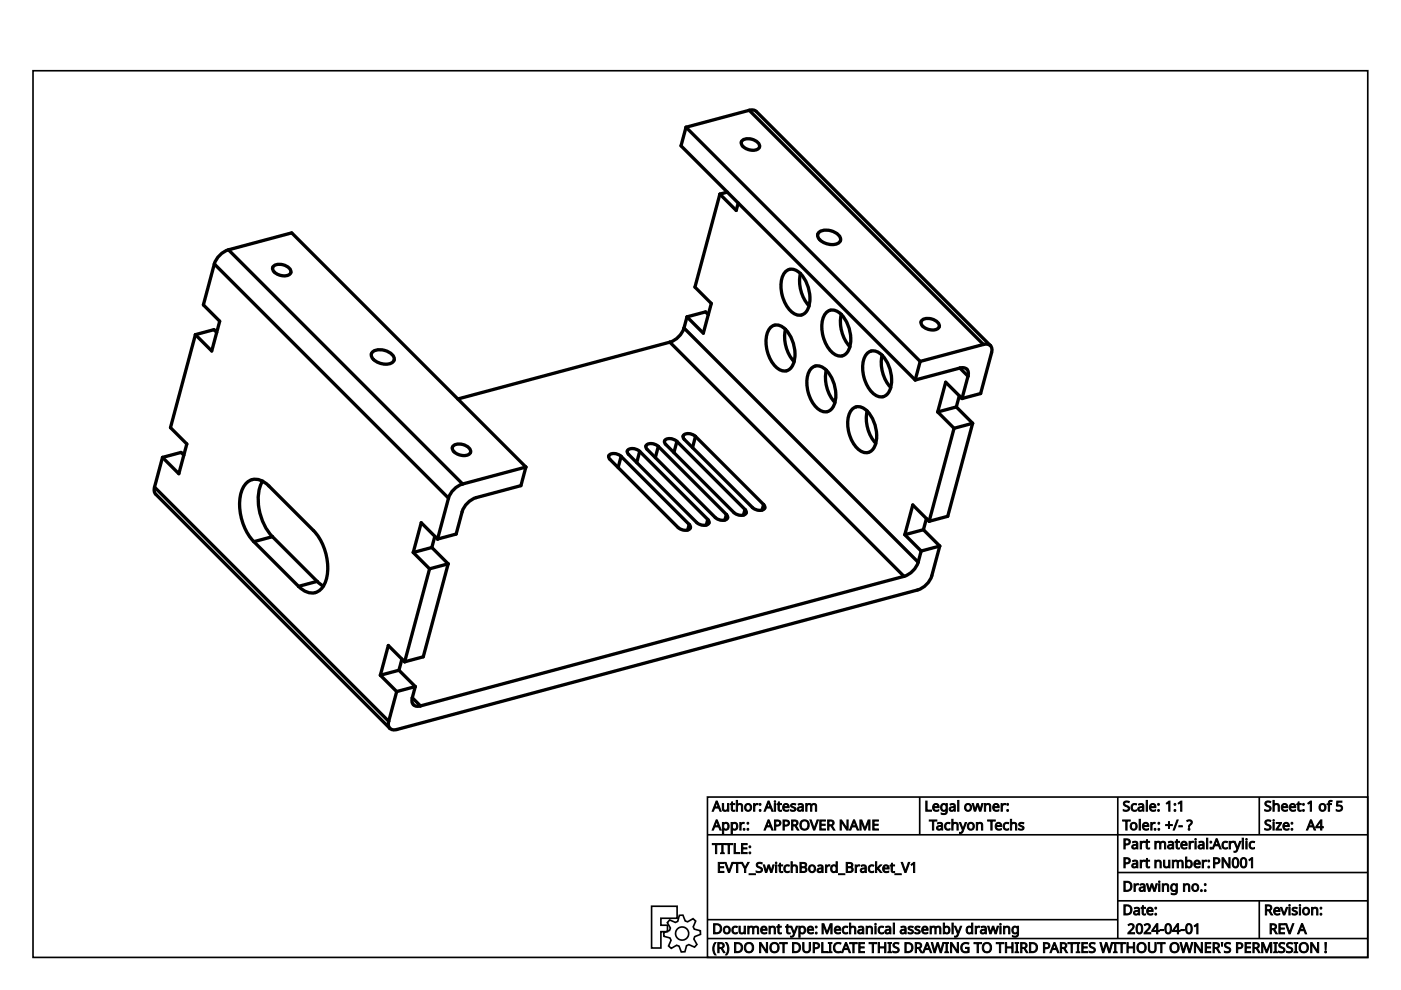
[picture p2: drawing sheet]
<svg xmlns="http://www.w3.org/2000/svg" width="297mm" height="210mm" viewBox="0 0 297 210" stroke-linecap="round" stroke-linejoin="round" font-family="sans-serif">
<g fill="none" stroke="#000" stroke-width=".35">
<path d="M7 15h283v188h-283zM150 169h140v34h-140zM150 177h140M195 169v8M237 169v30M267 169v8M138.1 192.1l5.5 .1v2.5h-3.5v1.5h1.4v1.3h-1.4v3.5h-2zM142 195.1l1.2 .5 .5-.3 .3-1.2 .8-.1 .5 1.3 .5 .1 1.1-.6 .6 .5-.5 1.2 .2 .5 1.3 .3v.8l-1.2 .5-.2 .5 .7 1.1-.5 .6-1.3-.5-.4 .2-.4 1.3h-.8l-.4-1.2-.5-.2-1.2 .7-.6-.5 .6-1.2-.3-.5-1.2-.4-.1-.7 1.3-.5 .1-.5-.6-1.2zM150 195h87M150 199h140M237 185h53M237 191h53"/>
<path d="M267 191v8"/>
<circle cx="144.6" cy="197.9" r="1.4"/>
</g>
<g fill="#000" stroke="#000" stroke-width=".21">
<path d="M151.8 169.8h.3l.8 2.2h-.3l-.2-.7h-.9l-.2 .7h-.3zM152 170.1l-.4 1h.7zM153.1 170.4h.3v1a.43 .43 0 0 0 .5 .4 .43 .43 0 0 0 .3-.6v-.8h.3v1.6h-.2v-.2a.62 .62 0 0 1-.7 .2 .62 .62 0 0 1-.5-.6zM155.2 170h.1v.4h.5v.2h-.5v.9l.2 .3h.3a.39 .39 0 0 1-.5 .2 .39 .39 0 0 1-.3-.5v-.9h-.2v-.1l.2-.1zM156.1 169.7h.3v.9a.61 .61 0 0 1 .6-.2 .61 .61 0 0 1 .5 .5v1.1h-.3v-1a.43 .43 0 0 0-.5-.4 .43 .43 0 0 0-.3 .6v.8h-.3zM158.1 170.6a.78 .78 0 0 1 1.1 .1 .78 .78 0 0 1-.1 1.1 .78 .78 0 0 1-1.1-.2l-.1-.7zM158.3 170.7a.55 .55 0 0 0-.1 .8 .55 .55 0 0 0 .8 0 .56 .56 0 0 0 0-.7 .56 .56 0 0 0-.7-.1zM159.8 170.4h.2v.3l.4-.3h.3l-.1 .2a.49 .49 0 0 0-.6 .5v.9h-.2zM161 170.5a.2 .2 0 0 1 .4 0 .2 .2 0 0 1-.4 0zM161 171.8a.2 .2 0 0 1 .4 0 .2 .2 0 0 1-.4 0z"/>
<path d="M151.8 173.8h.3l.8 2.2h-.3l-.2-.7h-.9l-.2 .7h-.3zM152 174.1l-.4 1h.7zM153.2 174.4h.2v.2a.71 .71 0 0 1 1-.1 .71 .71 0 0 1 .2 .9 .66 .66 0 0 1-.5 .6 .66 .66 0 0 1-.7-.2v.9h-.2zM153.5 174.7a.57 .57 0 0 0-.1 .8 .57 .57 0 0 0 .8 .1 .57 .57 0 0 0 .1-.7 .57 .57 0 0 0-.8-.2zM155 174.4h.2l.1 .2a.71 .71 0 0 1 .9-.1 .71 .71 0 0 1 .2 .9 .66 .66 0 0 1-.4 .6 .66 .66 0 0 1-.7-.2v.9h-.3zM155.4 174.7a.57 .57 0 0 0-.1 .8 .57 .57 0 0 0 .8 .1 .57 .57 0 0 0 0-.7 .57 .57 0 0 0-.7-.2zM156.9 174.4h.2v.3l.3-.3h.4l-.1 .2a.49 .49 0 0 0-.6 .5v.9h-.2zM157.6 175.8a.2 .2 0 0 1 .4 0 .2 .2 0 0 1-.4 0zM158.4 174.5a.2 .2 0 0 1 .4 0 .2 .2 0 0 1-.4 0zM158.4 175.8a.2 .2 0 0 1 .4 0 .2 .2 0 0 1-.4 0z"/>
<path d="M162.8 169.8h.3l.8 2.2h-.3l-.2-.7h-.9l-.2 .7h-.3zM163 170.1l-.4 1h.7zM164.1 169.9a.2 .2 0 0 1 .4 0 .2 .2 0 0 1-.4 0zM164.2 170.4h.2v1.6h-.2zM165.1 170h.1v.4h.5v.2h-.5v.9l.2 .3h.3a.39 .39 0 0 1-.5 .2 .39 .39 0 0 1-.2-.5v-.9h-.3v-.1l.3-.1zM166.1 170.6a.69 .69 0 0 1 .9-.2 .69 .69 0 0 1 .3 .8h-1.1a.61 .61 0 0 0 .4 .6 .61 .61 0 0 0 .6-.1v.2a.87 .87 0 0 1-1.1-.2 .87 .87 0 0 1 0-1.1zM166.3 170.7l-.1 .3h.8l-.2-.4zM167.8 170.5l.4-.1 .5 .1-.2 .1a.36 .36 0 0 0-.4-.1 .36 .36 0 0 0-.2 .4l.2 .1a.54 .54 0 0 1 .7 .6 .54 .54 0 0 1-.8 .4l-.4-.1v-.2a.47 .47 0 0 0 .5 .2 .47 .47 0 0 0 .4-.4l-.2-.2a.53 .53 0 0 1-.6-.2 .53 .53 0 0 1 .1-.6zM169.2 170.5a.67 .67 0 0 1 1.1 .4v1.1h-.2v-.2a.55 .55 0 0 1-.7 .2 .55 .55 0 0 1-.3-.7 .55 .55 0 0 1 .7-.3h.3a.44 .44 0 0 0-.3-.4 .44 .44 0 0 0-.5 .1zM169.4 171.3l-.1 .2a.42 .42 0 0 0 .6 .3 .42 .42 0 0 0 .2-.6zM170.8 170.4h.2l.1 .2a.61 .61 0 0 1 1 0 .57 .57 0 0 1 .6-.2 .57 .57 0 0 1 .4 .5v1.1h-.2v-1l-.2-.4a.43 .43 0 0 0-.4 .1 .43 .43 0 0 0-.2 .4v.9h-.2v-1a.4 .4 0 0 0-.5-.4 .4 .4 0 0 0-.3 .6v.8h-.3z"/>
<path d="M162.8 173.8h.3l.8 2.2h-.3l-.2-.7h-.9l-.2 .7h-.3zM163 174.1l-.4 1h.7zM164.2 173.9h.6a.67 .67 0 0 1 .8 .6 .67 .67 0 0 1-.9 .7h-.2v.8h-.3zM164.5 174.1v.8a.49 .49 0 0 0 .7-.1 .49 .49 0 0 0-.2-.7zM166 173.9h.6a.67 .67 0 0 1 .8 .6 .67 .67 0 0 1-.9 .7h-.2v.8h-.3zM166.3 174.1v.8a.49 .49 0 0 0 .7-.1 .49 .49 0 0 0-.2-.7zM167.8 173.9h.6a.62 .62 0 0 1 .8 .4 .62 .62 0 0 1-.4 .7l.6 1h-.4l-.5-.9h-.4v.9h-.3zM168.1 174.1v.8h.3a.41 .41 0 0 0 .5-.4 .41 .41 0 0 0-.5-.4zM169.9 174.1a1.05 1.05 0 0 1 1.4 .1 1.05 1.05 0 0 1-.1 1.5 1.05 1.05 0 0 1-1.4 0 1.42 1.42 0 0 1 .1-1.6zM170 174.3a.86 .86 0 0 0-.1 1.1 .86 .86 0 0 0 1.1 .3 .84 .84 0 0 0 .2-1.2 .84 .84 0 0 0-1.2-.2zM171.7 173.9h.3l.6 1.8 .6-1.8h.3l-.7 2.1h-.3zM173.8 173.9h1.2v.2h-.9v.7h.9v.2h-.9v.8h.9v.2h-1.2zM175.5 173.9h.6a.62 .62 0 0 1 .7 .4 .62 .62 0 0 1-.4 .7l.6 1h-.3l-.5-.9h-.5v.9h-.2zM175.7 174.1v.8h.4a.41 .41 0 0 0 .5-.4 .41 .41 0 0 0-.5-.4zM178.1 173.9h.3l1.2 1.7v-1.7h.2v2.1h-.3l-1.1-1.8v1.8h-.3zM180.9 173.8h.3l.8 2.2h-.3l-.2-.7h-.9l-.2 .7h-.3zM181.1 174.1l-.4 1h.7zM182.3 173.9h.4l.7 1.7 .7-1.7h.4v2.1h-.3v-1.9l-.7 1.9h-.2l-.7-1.9v1.9h-.3zM185 173.9h1.2v.2h-.9v.7h.9v.2h-.9v.8h.9v.2h-1.2z"/>
<path d="M196.3 169.9h.3v1.9h.9v.2h-1.2zM197.9 170.6a.69 .69 0 0 1 .9-.2 .69 .69 0 0 1 .3 .8h-1.1a.61 .61 0 0 0 .4 .6 .61 .61 0 0 0 .6-.1v.2a.87 .87 0 0 1-1.1-.2 .87 .87 0 0 1 0-1.1zM198.1 170.7l-.1 .3h.8l-.2-.4zM199.6 170.6a.65 .65 0 0 1 1 0v-.2h.2v1.6a.79 .79 0 0 1-.4 .7 .79 .79 0 0 1-.9-.1v-.2a.61 .61 0 0 0 .8 .1 .61 .61 0 0 0 .3-.7 .71 .71 0 0 1-1 .1 .71 .71 0 0 1-.2-.9zM199.8 170.7a.56 .56 0 0 0-.1 .8 .56 .56 0 0 0 .8 .1 .56 .56 0 0 0 0-.8 .56 .56 0 0 0-.7-.1zM201.4 170.5a.67 .67 0 0 1 1.1 .4v1.1h-.1l-.1-.2a.55 .55 0 0 1-.7 .2 .55 .55 0 0 1-.3-.7 .55 .55 0 0 1 .7-.3h.3a.44 .44 0 0 0-.3-.4 .44 .44 0 0 0-.5 .1zM201.6 171.3l-.1 .2a.42 .42 0 0 0 .6 .3 .42 .42 0 0 0 .2-.6zM203 169.7h.3v2.3h-.3zM204.7 170.6a.78 .78 0 0 1 1.1 .1 .78 .78 0 0 1-.1 1.1 .78 .78 0 0 1-1.1-.2l-.1-.7zM204.9 170.7a.55 .55 0 0 0 0 .8 .55 .55 0 0 0 .8 0 .56 .56 0 0 0-.1-.7 .56 .56 0 0 0-.7-.1zM206.1 170.4h.3l.3 1.3 .4-1.3h.3l.4 1.3 .3-1.3h.3l-.4 1.6h-.3l-.4-1.3-.4 1.3h-.3zM208.7 170.4h.2l.1 .2a.61 .61 0 0 1 .6-.2 .61 .61 0 0 1 .5 .5v1.1h-.3v-1a.43 .43 0 0 0-.5-.4 .43 .43 0 0 0-.3 .6v.8h-.3zM210.7 170.6a.69 .69 0 0 1 .8-.2 .69 .69 0 0 1 .3 .8h-1.1a.61 .61 0 0 0 .4 .6 .61 .61 0 0 0 .7-.1v.2a.87 .87 0 0 1-1.2-.2 .87 .87 0 0 1 .1-1.1zM210.9 170.7l-.2 .3h.9l-.2-.4zM212.3 170.4h.2v.3l.3-.3h.4l-.1 .2a.49 .49 0 0 0-.6 .5v.9h-.2zM213.5 170.5a.2 .2 0 0 1 .3 0 .2 .2 0 0 1-.3 0zM213.5 171.8a.2 .2 0 0 1 .3 0 .2 .2 0 0 1-.3 0z"/>
<path d="M197 173.9h1.6v.2h-.6v1.9h-.3v-1.9h-.7zM198.7 174.5a.67 .67 0 0 1 1.2 .4v1.1h-.2l-.1-.2a.55 .55 0 0 1-.7 .2 .55 .55 0 0 1-.3-.7 .55 .55 0 0 1 .7-.3h.3a.44 .44 0 0 0-.3-.4 .44 .44 0 0 0-.5 .1zM198.9 175.3l-.1 .2a.42 .42 0 0 0 .6 .3 .42 .42 0 0 0 .2-.6zM200.5 174.6l.6-.2h.3v.3a.59 .59 0 0 0-.9 .5 .59 .59 0 0 0 .9 .5v.2a.84 .84 0 0 1-1.1-.2 .84 .84 0 0 1 .2-1.1zM201.8 173.7h.3l-.1 .9a.61 .61 0 0 1 .7-.2 .61 .61 0 0 1 .5 .5v1.1h-.3v-1a.43 .43 0 0 0-.5-.4 .43 .43 0 0 0-.3 .6v.8h-.3zM203.4 174.4h.3l.5 1.3 .4-1.3h.3l-.7 1.8a.64 .64 0 0 1-.8 .5l.1-.2a.46 .46 0 0 0 .5-.5zM205.3 174.6a.78 .78 0 0 1 1.1 .1 .78 .78 0 0 1-.1 1.1 .78 .78 0 0 1-1.1-.2l-.1-.7zM205.5 174.7a.55 .55 0 0 0-.1 .8 .55 .55 0 0 0 .9 0 .56 .56 0 0 0-.1-.7 .56 .56 0 0 0-.7-.1zM207 174.4h.2v.2a.61 .61 0 0 1 .7-.2 .61 .61 0 0 1 .5 .5v1.1h-.3v-1a.43 .43 0 0 0-.5-.4 .43 .43 0 0 0-.3 .6v.8h-.3zM209.4 173.9h1.6v.2h-.7v1.9h-.2v-1.9h-.7zM211.2 174.6a.69 .69 0 0 1 .8-.2 .69 .69 0 0 1 .4 .8h-1.1a.61 .61 0 0 0 .3 .6 .61 .61 0 0 0 .7-.1v.2a.87 .87 0 0 1-1.2-.2 .87 .87 0 0 1 .1-1.1zM211.4 174.7l-.1 .3h.8l-.2-.4zM212.9 174.6l.7-.2h.3l-.1 .3a.59 .59 0 0 0-.9 .5 .59 .59 0 0 0 .9 .5v.2a.84 .84 0 0 1-1-.2 .84 .84 0 0 1 .1-1.1zM214.2 173.7h.3v.9a.61 .61 0 0 1 .6-.2 .61 .61 0 0 1 .5 .5v1.1h-.3v-1a.43 .43 0 0 0-.5-.4 .43 .43 0 0 0-.3 .6v.8h-.3zM216.1 174.5l.5-.1 .5 .1-.2 .1a.36 .36 0 0 0-.4-.1 .36 .36 0 0 0-.2 .4l.2 .1a.54 .54 0 0 1 .6 .6 .54 .54 0 0 1-.8 .4l-.3-.1v-.2a.47 .47 0 0 0 .5 .2 .47 .47 0 0 0 .3-.4l-.2-.2a.53 .53 0 0 1-.5-.3 .53 .53 0 0 1 0-.5z"/>
<path d="M238.3 177.9h.6a.67 .67 0 0 1 .8 .6 .67 .67 0 0 1-.9 .7h-.2v.8h-.3zM238.6 178.1v.8a.49 .49 0 0 0 .7-.1 .49 .49 0 0 0-.2-.7zM240.1 178.5a.67 .67 0 0 1 1.1 .4v1.1h-.1l-.1-.2a.55 .55 0 0 1-.7 .2 .55 .55 0 0 1-.3-.7 .55 .55 0 0 1 .7-.3h.3a.44 .44 0 0 0-.3-.4 .44 .44 0 0 0-.5 .1zM240.3 179.3l-.1 .2a.42 .42 0 0 0 .6 .3 .42 .42 0 0 0 .2-.6zM241.7 178.4h.3v.3l.3-.3h.4l-.1 .2a.49 .49 0 0 0-.6 .5v.9h-.3zM243.1 178h.2v.4h.4v.2h-.4v.9l.1 .3h.3a.39 .39 0 0 1-.4 .2 .39 .39 0 0 1-.3-.5v-.9h-.2v-.1l.2-.1zM244.8 178.4h.3v.2a.61 .61 0 0 1 1 0 .57 .57 0 0 1 .7-.2 .57 .57 0 0 1 .4 .5v1.1h-.3v-1l-.2-.4a.43 .43 0 0 0-.4 .1 .43 .43 0 0 0-.2 .4v.9h-.2v-1a.4 .4 0 0 0-.5-.4 .4 .4 0 0 0-.3 .6v.8h-.3zM247.7 178.5a.67 .67 0 0 1 1.1 .4v1.1h-.2v-.2a.55 .55 0 0 1-.7 .2 .55 .55 0 0 1-.3-.7 .55 .55 0 0 1 .7-.3h.3a.44 .44 0 0 0-.3-.4 .44 .44 0 0 0-.5 .1zM247.9 179.3l-.1 .2a.42 .42 0 0 0 .6 .3 .42 .42 0 0 0 .2-.6zM249.5 178h.1v.4h.5v.2h-.5v.9l.2 .3h.3a.39 .39 0 0 1-.5 .2 .39 .39 0 0 1-.2-.5v-.9h-.3v-.1l.3-.1zM250.5 178.6a.69 .69 0 0 1 .9-.2 .69 .69 0 0 1 .3 .8h-1.1a.61 .61 0 0 0 .4 .6 .61 .61 0 0 0 .6-.1v.2a.87 .87 0 0 1-1.1-.2 .87 .87 0 0 1 0-1.1zM250.7 178.7l-.1 .3h.8l-.2-.4zM252.1 178.4h.2l.1 .3 .3-.3h.3l-.1 .2a.49 .49 0 0 0-.5 .5v.9h-.3zM253.3 177.9a.17 .17 0 0 1 .3 0 .17 .17 0 0 1-.3 0zM253.3 178.4h.3v1.6h-.3zM254.2 178.5a.67 .67 0 0 1 1.1 .4v1.1h-.2v-.2a.55 .55 0 0 1-.8 .2 .55 .55 0 0 1-.2-.7 .55 .55 0 0 1 .7-.3h.2a.44 .44 0 0 0-.2-.4 .44 .44 0 0 0-.5 .1zM254.4 179.3l-.1 .2a.42 .42 0 0 0 .5 .3 .42 .42 0 0 0 .2-.6zM255.8 177.7h.3v2.3h-.3zM256.5 178.5a.2 .2 0 0 1 .4 0 .2 .2 0 0 1-.4 0zM256.5 179.8a.2 .2 0 0 1 .4 0 .2 .2 0 0 1-.4 0z"/>
<path d="M238 173.9h1.6v.2h-.6v1.9h-.3v-1.9h-.7zM239.8 174.6a.78 .78 0 0 1 1.1 .1 .78 .78 0 0 1-.1 1.1 .78 .78 0 0 1-1.1-.2l-.1-.7zM240 174.7a.55 .55 0 0 0 0 .8 .55 .55 0 0 0 .8 0 .56 .56 0 0 0-.1-.7 .56 .56 0 0 0-.7-.1zM241.5 173.7h.3v2.3h-.3zM242.4 174.6a.69 .69 0 0 1 .9-.2 .69 .69 0 0 1 .3 .8h-1.1a.61 .61 0 0 0 .3 .6 .61 .61 0 0 0 .7-.1v.2a.87 .87 0 0 1-1.1-.2 .87 .87 0 0 1 0-1.1zM242.6 174.7l-.1 .3h.8l-.2-.4zM244 174.4h.2v.3l.4-.3h.3l-.1 .2a.49 .49 0 0 0-.6 .5v.9h-.2zM244.7 175.8a.2 .2 0 0 1 .4 0 .2 .2 0 0 1-.4 0zM245.5 174.5a.2 .2 0 0 1 .4 0 .2 .2 0 0 1-.4 0zM245.5 175.8a.2 .2 0 0 1 .4 0 .2 .2 0 0 1-.4 0z"/>
<path d="M238.4 170l.8-.1h.2v.3a.47 .47 0 0 0-.6-.2 .47 .47 0 0 0-.2 .6v.1a.73 .73 0 0 1 .8 .4 .73 .73 0 0 1-.1 .8l-.9 .1-.3-.1v-.2a.58 .58 0 0 0 .7 .1 .58 .58 0 0 0 .4-.5l-.1-.1a.83 .83 0 0 1-.7-1.2zM240 170.6l.7-.2h.3l-.1 .3a.59 .59 0 0 0-.8 .5 .59 .59 0 0 0 .9 .5v.2a.84 .84 0 0 1-1.1-.2 .84 .84 0 0 1 .1-1.1zM241.4 170.5a.67 .67 0 0 1 1.1 .4v1.1h-.2v-.2a.55 .55 0 0 1-.7 .2 .55 .55 0 0 1-.3-.7 .55 .55 0 0 1 .7-.3h.3a.44 .44 0 0 0-.3-.4 .44 .44 0 0 0-.5 .1zM241.6 171.3l-.1 .2a.42 .42 0 0 0 .6 .3 .42 .42 0 0 0 .2-.6zM243 169.7h.3v2.3h-.3zM243.9 170.6a.69 .69 0 0 1 .9-.2 .69 .69 0 0 1 .3 .8h-1.1a.61 .61 0 0 0 .3 .6 .61 .61 0 0 0 .7-.1v.2a.87 .87 0 0 1-1.1-.2 .87 .87 0 0 1 0-1.1zM244.1 170.7l-.1 .3h.8l-.2-.4zM245.4 170.5a.2 .2 0 0 1 .4 0 .2 .2 0 0 1-.4 0zM245.4 171.8a.2 .2 0 0 1 .4 0 .2 .2 0 0 1-.4 0z"/>
<path d="M247.7 174.2h.3v.6h.6v.2h-.6v.7h-.3v-.7h-.6v-.2h.6zM249.5 173.9h.3l-.8 2.1h-.3zM249.9 175.1h.8v.2h-.8zM251.6 174a.64 .64 0 0 1 .9-.1 .64 .64 0 0 1 .1 .8l-.4 .4v.3h-.2l.2-.6a.42 .42 0 0 0 .3-.6 .42 .42 0 0 0-.7-.1zM251.9 175.8a.2 .2 0 0 1 .4 0 .2 .2 0 0 1-.4 0z"/>
<path d="M247.3 170.3l.5-.4h.3v2.1h-.3v-1.9l-.4 .4zM248.9 170.5a.2 .2 0 0 1 .4 0 .2 .2 0 0 1-.4 0zM248.9 171.8a.2 .2 0 0 1 .4 0 .2 .2 0 0 1-.4 0zM249.8 170.3l.6-.4h.2v2.1h-.3v-1.9l-.4 .4z"/>
<path d="M257.8 177.8h.3l.8 2.2h-.3l-.2-.7h-.9l-.2 .7h-.3zM257.9 178.1l-.3 1h.7zM259.3 178.6l.6-.2h.3v.3a.59 .59 0 0 0-.9 .5 .59 .59 0 0 0 .9 .5v.2a.84 .84 0 0 1-1.1-.2 .84 .84 0 0 1 .2-1.1zM260.6 178.4h.2l.1 .3 .3-.3h.3l-.1 .2a.49 .49 0 0 0-.5 .5v.9h-.3zM261.6 178.4h.3l.5 1.3 .4-1.3h.3l-.7 1.8a.64 .64 0 0 1-.8 .5l.1-.2a.46 .46 0 0 0 .5-.5zM263.4 177.7h.2v2.3h-.2zM264.1 177.9a.17 .17 0 0 1 .3 0 .17 .17 0 0 1-.3 0zM264.1 178.4h.3v1.6h-.3zM265 178.6l.7-.2h.3l-.1 .3a.59 .59 0 0 0-.8 .5 .59 .59 0 0 0 .9 .5v.2a.84 .84 0 0 1-1.1-.2 .84 .84 0 0 1 .1-1.1z"/>
<path d="M268.4 170l.8-.1h.2v.3a.47 .47 0 0 0-.6-.2 .47 .47 0 0 0-.3 .6l.1 .1a.73 .73 0 0 1 .8 .4 .73 .73 0 0 1-.1 .8l-.9 .1-.3-.1v-.2a.58 .58 0 0 0 .7 .1 .58 .58 0 0 0 .4-.5l-.1-.1a.83 .83 0 0 1-.7-1.2zM269.9 169.7h.3l-.1 .9a.61 .61 0 0 1 .7-.2 .61 .61 0 0 1 .4 .5v1.1h-.2v-1a.43 .43 0 0 0-.5-.4 .43 .43 0 0 0-.3 .6v.8h-.3zM271.9 170.6a.69 .69 0 0 1 .8-.2 .69 .69 0 0 1 .3 .8h-1.1a.61 .61 0 0 0 .4 .6 .61 .61 0 0 0 .7-.1v.2a.87 .87 0 0 1-1.2-.2 .87 .87 0 0 1 .1-1.1zM272.1 170.7l-.2 .3h.9l-.3-.4zM273.5 170.6a.69 .69 0 0 1 .9-.2 .69 .69 0 0 1 .3 .8h-1.1a.61 .61 0 0 0 .4 .6 .61 .61 0 0 0 .7-.1v.2a.87 .87 0 0 1-1.2-.2 .87 .87 0 0 1 0-1.1zM273.8 170.7l-.2 .3h.8l-.2-.4zM275.3 170h.1v.4h.5v.2h-.5v.9l.2 .3h.3a.39 .39 0 0 1-.5 .2 .39 .39 0 0 1-.2-.5v-.9h-.3v-.1l.3-.1zM276.2 170.5a.2 .2 0 0 1 .4 0 .2 .2 0 0 1-.4 0zM276.2 171.8a.2 .2 0 0 1 .4 0 .2 .2 0 0 1-.4 0z"/>
<path d="M268.4 174l.8-.1h.2v.3a.47 .47 0 0 0-.6-.2 .47 .47 0 0 0-.3 .6l.1 .1a.73 .73 0 0 1 .8 .4 .73 .73 0 0 1-.1 .8l-.9 .1-.3-.1v-.2a.58 .58 0 0 0 .7 .1 .58 .58 0 0 0 .4-.5l-.1-.1a.83 .83 0 0 1-.7-1.2zM269.9 173.9a.17 .17 0 0 1 .3 0 .17 .17 0 0 1-.3 0zM269.9 174.4h.3v1.6h-.3zM270.6 174.4h1.1l-.9 1.4h.9v.2h-1.2l.9-1.4h-.8zM272.2 174.6a.69 .69 0 0 1 .8-.2 .69 .69 0 0 1 .4 .8h-1.1a.61 .61 0 0 0 .3 .6 .61 .61 0 0 0 .7-.1v.2a.87 .87 0 0 1-1.2-.2 .87 .87 0 0 1 .1-1.1zM272.4 174.7l-.1 .3h.8l-.2-.4zM273.7 174.5a.2 .2 0 0 1 .4 0 .2 .2 0 0 1-.4 0zM273.7 175.8a.2 .2 0 0 1 .4 0 .2 .2 0 0 1-.4 0z"/>
<path d="M277.3 170.3l.5-.4h.3v2.1h-.3v-1.9l-.4 .4zM279.9 170.6a.78 .78 0 0 1 1.1 .1 .78 .78 0 0 1-.1 1.1 .78 .78 0 0 1-1.2-.2v-.7zM280 170.7a.55 .55 0 0 0 0 .8 .55 .55 0 0 0 .8 0 .56 .56 0 0 0 0-.7 .56 .56 0 0 0-.8-.1zM281.8 169.8l.5-.1 .2 .1-.1 .2a.35 .35 0 0 0-.4 0 .35 .35 0 0 0-.1 .4h.4v.2h-.4v1.4h-.3v-1.4h-.3v-.1l.3-.1zM283.4 169.9h1.1v.2h-.8l-.1 .6a.74 .74 0 0 1 1.1 .7 .74 .74 0 0 1-1.2 .6l-.2-.1v-.2a.54 .54 0 0 0 .8 0 .54 .54 0 0 0 0-.8h-.7z"/>
<path d="M277.8 173.8h.3l.8 2.2h-.3l-.2-.7h-.9l-.2 .7h-.3zM277.9 174.1l-.3 1h.7zM280 173.8h.3v1.5h.3v.2h-.3v.5h-.3v-.5h-1v-.2zM280 174.1l-.8 1.2h.8z"/>
<path d="M151 178.9h1.6v.2h-.6v1.9h-.3v-1.9h-.7zM152.8 178.9h.8v.1l-.3 .1v1.7h.3v.2h-.8v-.2h.2v-1.7l-.2-.1zM153.7 178.9h1.6v.2h-.7v1.9h-.2v-1.9h-.7zM155.6 178.9h.3v1.9h.9v.2h-1.2zM157.2 178.9h1.2v.2h-.9v.7h.9v.2h-.9v.8h.9v.2h-1.2zM158.8 179.5a.2 .2 0 0 1 .4 0 .2 .2 0 0 1-.4 0zM158.8 180.8a.2 .2 0 0 1 .4 0 .2 .2 0 0 1-.4 0z"/>
<path d="M151.3 195.9h.6a1.07 1.07 0 0 1 1.1 1.1 1.07 1.07 0 0 1-1.1 1h-.6zM151.6 196.1v1.7a.89 .89 0 0 0 1.1-.9 .89 .89 0 0 0-1.1-.8zM153.6 196.6a.78 .78 0 0 1 1.1 .1 .78 .78 0 0 1-.2 1.1 .78 .78 0 0 1-1.1-.2v-.7zM153.7 196.7a.55 .55 0 0 0 0 .8 .55 .55 0 0 0 .8 0 .56 .56 0 0 0 0-.7 .56 .56 0 0 0-.8-.1zM155.4 196.6l.6-.2h.3v.3a.59 .59 0 0 0-.9 .5 .59 .59 0 0 0 .9 .5v.2a.84 .84 0 0 1-1.1-.2 .84 .84 0 0 1 .2-1.1zM156.7 196.4h.2v1a.43 .43 0 0 0 .6 .4 .43 .43 0 0 0 .3-.6v-.8h.2v1.6h-.2v-.2a.62 .62 0 0 1-.7 .2 .62 .62 0 0 1-.4-.6zM158.5 196.4h.3v.2a.61 .61 0 0 1 1 0 .57 .57 0 0 1 .7-.2 .57 .57 0 0 1 .4 .5v1.1h-.3v-1l-.2-.4a.43 .43 0 0 0-.4 .1 .43 .43 0 0 0-.2 .4v.9h-.2v-1a.4 .4 0 0 0-.5-.4 .4 .4 0 0 0-.3 .6v.8h-.3zM161.5 196.6a.69 .69 0 0 1 .8-.2 .69 .69 0 0 1 .3 .8h-1.1a.61 .61 0 0 0 .4 .6 .61 .61 0 0 0 .7-.1v.2a.87 .87 0 0 1-1.2-.2 .87 .87 0 0 1 .1-1.1zM161.7 196.7l-.2 .3h.9l-.3-.4zM163 196.4h.3v.2a.61 .61 0 0 1 .7-.2 .61 .61 0 0 1 .4 .5v1.1h-.3v-1a.43 .43 0 0 0-.5-.4 .43 .43 0 0 0-.3 .6v.8h-.3zM165 196h.2v.4h.4v.2h-.4v.9l.1 .3h.4a.39 .39 0 0 1-.5 .2 .39 .39 0 0 1-.3-.5v-.9h-.2v-.1l.2-.1zM166.9 196h.1v.4h.5v.2h-.5v.9l.2 .3h.3a.39 .39 0 0 1-.5 .2 .39 .39 0 0 1-.2-.5v-.9h-.2v-.1l.2-.1zM167.6 196.4h.3l.5 1.3 .4-1.3h.3l-.7 1.8a.64 .64 0 0 1-.8 .5l.1-.2a.46 .46 0 0 0 .5-.5zM169.4 196.4h.2v.2a.71 .71 0 0 1 1-.1 .71 .71 0 0 1 .2 .9 .66 .66 0 0 1-.5 .6 .66 .66 0 0 1-.7-.2v.9h-.2zM169.7 196.7a.57 .57 0 0 0 0 .8 .57 .57 0 0 0 .7 .1 .57 .57 0 0 0 .1-.7 .57 .57 0 0 0-.8-.2zM171.3 196.6a.69 .69 0 0 1 .9-.2 .69 .69 0 0 1 .3 .8h-1.1a.61 .61 0 0 0 .4 .6 .61 .61 0 0 0 .6-.1v.2a.87 .87 0 0 1-1.1-.2 .87 .87 0 0 1 0-1.1zM171.5 196.7l-.1 .3h.8l-.2-.4zM172.9 196.5a.2 .2 0 0 1 .4 0 .2 .2 0 0 1-.4 0zM172.9 197.8a.2 .2 0 0 1 .4 0 .2 .2 0 0 1-.4 0z"/>
<path d="M152.3 182.9h1.2v.2h-.9v.7h.8v.2h-.8v.8h.9v.2h-1.2zM153.7 182.9h.2l.7 1.8 .6-1.8h.3l-.8 2.1h-.3zM155.5 182.9h1.6v.2h-.7v1.9h-.2v-1.9h-.7zM157.1 182.9h.3l.6 1 .5-1h.3l-.7 1.3v.8h-.3v-.8zM158.8 185.3h1.4v.2h-1.4zM160.5 183l.8-.1h.3l-.1 .3a.47 .47 0 0 0-.6-.2 .47 .47 0 0 0-.2 .6l.1 .1a.73 .73 0 0 1 .7 .4 .73 .73 0 0 1 0 .8l-.9 .1-.3-.1v-.2a.58 .58 0 0 0 .7 .1 .58 .58 0 0 0 .4-.5l-.1-.1a.83 .83 0 0 1-.8-1.2zM161.8 183.4h.3l.3 1.3 .4-1.3h.3l.4 1.3 .4-1.3h.2l-.4 1.6h-.3l-.4-1.3-.4 1.3h-.3zM164.4 182.9a.17 .17 0 0 1 .3 0 .17 .17 0 0 1-.3 0zM164.4 183.4h.3v1.6h-.3zM165.3 183h.2v.4h.4v.2h-.4v.9l.1 .3h.4a.39 .39 0 0 1-.5 .2 .39 .39 0 0 1-.3-.5v-.9h-.2v-.1l.2-.1zM166.4 183.6l.7-.2h.3l-.1 .3a.59 .59 0 0 0-.9 .5 .59 .59 0 0 0 .9 .5v.2a.84 .84 0 0 1-1-.2 .84 .84 0 0 1 .1-1.1zM167.7 182.7h.3v.9a.61 .61 0 0 1 .6-.2 .61 .61 0 0 1 .5 .5v1.1h-.3v-1a.43 .43 0 0 0-.5-.4 .43 .43 0 0 0-.3 .6v.8h-.3zM169.6 182.9h.6a.55 .55 0 0 1 .8 .2 .55 .55 0 0 1-.4 .8 .58 .58 0 0 1 .5 .7 .58 .58 0 0 1-.7 .4h-.8zM169.9 183.1v.7l.6-.1 .2-.1-.1-.4zM169.9 184v.8l.8-.1 .1-.3-.1-.3zM171.6 183.6a.78 .78 0 0 1 1.1 .1 .78 .78 0 0 1-.1 1.1 .78 .78 0 0 1-1.1-.2v-.7zM171.8 183.7a.55 .55 0 0 0 0 .8 .55 .55 0 0 0 .8 0 .56 .56 0 0 0-.1-.7 .56 .56 0 0 0-.7-.1zM173.4 183.5a.67 .67 0 0 1 1.1 .4v1.1h-.2v-.2a.55 .55 0 0 1-.7 .2 .55 .55 0 0 1-.3-.7 .55 .55 0 0 1 .7-.3h.3a.44 .44 0 0 0-.3-.4 .44 .44 0 0 0-.5 .1zM173.6 184.3l-.1 .2a.42 .42 0 0 0 .6 .3 .42 .42 0 0 0 .2-.6zM175 183.4h.2l.1 .3 .3-.3h.4l-.2 .2a.49 .49 0 0 0-.5 .5v.9h-.3zM176.3 183.6a.66 .66 0 0 1 1 0v-.9h.2v2.3h-.2v-.2a.72 .72 0 0 1-1 .1 .72 .72 0 0 1-.2-1zM176.5 183.7a.55 .55 0 0 0-.1 .8 .55 .55 0 0 0 .8 .1 .56 .56 0 0 0 0-.8 .56 .56 0 0 0-.7-.1zM177.8 185.3h1.3v.2h-1.3zM179.4 182.9h.6a.55 .55 0 0 1 .8 .2 .55 .55 0 0 1-.4 .8 .58 .58 0 0 1 .5 .7 .58 .58 0 0 1-.7 .4h-.8zM179.7 183.1v.7l.6-.1 .2-.1-.1-.4zM179.7 184v.8l.8-.1 .1-.3-.1-.3zM181.3 183.4h.2l.1 .3 .3-.3h.4l-.2 .2a.49 .49 0 0 0-.5 .5v.9h-.3zM182.6 183.5a.67 .67 0 0 1 1.1 .4v1.1h-.2l-.1-.2a.55 .55 0 0 1-.7 .2 .55 .55 0 0 1-.3-.7 .55 .55 0 0 1 .8-.3h.2a.44 .44 0 0 0-.2-.4 .44 .44 0 0 0-.6 .1zM182.8 184.3l-.1 .2a.42 .42 0 0 0 .5 .3 .42 .42 0 0 0 .2-.6zM184.3 183.6l.7-.2h.3l-.1 .3a.59 .59 0 0 0-.8 .5 .59 .59 0 0 0 .8 .5v.2a.84 .84 0 0 1-1-.2 .84 .84 0 0 1 .1-1.1zM185.6 182.7h.3v1.5l.7-.8h.3l-.7 .7 .7 .9h-.3l-.5-.8-.2 .2v.6h-.3zM187.3 183.6a.69 .69 0 0 1 .9-.2 .69 .69 0 0 1 .3 .8h-1.1a.61 .61 0 0 0 .4 .6 .61 .61 0 0 0 .6-.1v.2a.87 .87 0 0 1-1.1-.2 .87 .87 0 0 1 0-1.1zM187.5 183.7l-.1 .3h.8l-.2-.4zM189 183h.2v.4h.5v.2h-.5v.9l.2 .3h.3a.39 .39 0 0 1-.5 .2 .39 .39 0 0 1-.3-.5v-.9h-.2v-.1l.2-.1zM189.7 185.3h1.4v.2h-1.4zM191.1 182.9h.3l.6 1.8 .6-1.8h.3l-.8 2.1h-.3zM193.1 183.3l.6-.4h.2v2.1h-.2v-1.9l-.4 .4z"/>
<path d="M174.3 195.9h.4l.6 1.7 .7-1.7h.4v2.1h-.2v-1.9l-.7 1.9h-.3l-.7-1.9v1.9h-.2zM177.1 196.6a.69 .69 0 0 1 .8-.2 .69 .69 0 0 1 .4 .8h-1.1a.61 .61 0 0 0 .3 .6 .61 .61 0 0 0 .7-.1v.2a.87 .87 0 0 1-1.2-.2 .87 .87 0 0 1 .1-1.1zM177.3 196.7l-.1 .3h.8l-.2-.4zM178.8 196.6l.6-.2h.3v.3a.59 .59 0 0 0-.9 .5 .59 .59 0 0 0 .9 .5v.2a.84 .84 0 0 1-1.1-.2 .84 .84 0 0 1 .2-1.1zM180.1 195.7h.3v.9a.61 .61 0 0 1 .6-.2 .61 .61 0 0 1 .5 .5v1.1h-.3v-1a.43 .43 0 0 0-.5-.4 .43 .43 0 0 0-.3 .6v.8h-.3zM182 196.5a.67 .67 0 0 1 1.1 .4v1.1h-.2v-.2a.55 .55 0 0 1-.7 .2 .55 .55 0 0 1-.3-.7 .55 .55 0 0 1 .7-.3h.3a.44 .44 0 0 0-.3-.4 .44 .44 0 0 0-.5 .1zM182.2 197.3l-.1 .2a.42 .42 0 0 0 .6 .3 .42 .42 0 0 0 .2-.6zM183.6 196.4h.3v.2a.61 .61 0 0 1 .7-.2 .61 .61 0 0 1 .4 .5v1.1h-.3v-1a.43 .43 0 0 0-.5-.4 .43 .43 0 0 0-.3 .6v.8h-.3zM185.5 195.9a.17 .17 0 0 1 .3 0 .17 .17 0 0 1-.3 0zM185.5 196.4h.3v1.6h-.3zM186.4 196.6l.7-.2h.3l-.1 .3a.59 .59 0 0 0-.9 .5 .59 .59 0 0 0 .9 .5v.2a.84 .84 0 0 1-1.1-.2 .84 .84 0 0 1 .2-1.1zM187.8 196.5a.67 .67 0 0 1 1.1 .4v1.1h-.2l-.1-.2a.55 .55 0 0 1-.7 .2 .55 .55 0 0 1-.3-.7 .55 .55 0 0 1 .8-.3h.2a.44 .44 0 0 0-.2-.4 .44 .44 0 0 0-.6 .1zM188 197.3l-.1 .2a.42 .42 0 0 0 .5 .3 .42 .42 0 0 0 .2-.6zM189.4 195.7h.3v2.3h-.3zM191 196.5a.67 .67 0 0 1 1.1 .4v1.1h-.2v-.2a.55 .55 0 0 1-.7 .2 .55 .55 0 0 1-.3-.7 .55 .55 0 0 1 .7-.3h.3a.44 .44 0 0 0-.3-.4 .44 .44 0 0 0-.5 .1zM191.2 197.3l-.1 .2a.42 .42 0 0 0 .6 .3 .42 .42 0 0 0 .2-.6zM192.7 196.5l.4-.1 .5 .1-.2 .1a.36 .36 0 0 0-.4-.1 .36 .36 0 0 0-.2 .4l.3 .1a.54 .54 0 0 1 .6 .6 .54 .54 0 0 1-.8 .4l-.4-.1v-.2a.47 .47 0 0 0 .5 .2 .47 .47 0 0 0 .4-.4l-.2-.2a.53 .53 0 0 1-.6-.3 .53 .53 0 0 1 .1-.5zM194.1 196.5l.5-.1 .5 .1-.2 .1a.36 .36 0 0 0-.4-.1 .36 .36 0 0 0-.2 .4l.2 .1a.54 .54 0 0 1 .6 .6 .54 .54 0 0 1-.8 .4l-.3-.1v-.2a.47 .47 0 0 0 .5 .2 .47 .47 0 0 0 .3-.4l-.2-.2a.53 .53 0 0 1-.5-.3 .53 .53 0 0 1 0-.5zM195.6 196.6a.69 .69 0 0 1 .9-.2 .69 .69 0 0 1 .3 .8h-1.1a.61 .61 0 0 0 .4 .6 .61 .61 0 0 0 .6-.1v.2a.87 .87 0 0 1-1.1-.2 .87 .87 0 0 1 0-1.1zM195.8 196.7l-.1 .3h.8l-.2-.4zM197.2 196.4h.2v.2a.61 .61 0 0 1 1 0 .57 .57 0 0 1 .7-.2 .57 .57 0 0 1 .4 .5v1.1h-.3v-1l-.1-.4a.43 .43 0 0 0-.5 .1 .43 .43 0 0 0-.1 .4v.9h-.3v-1a.4 .4 0 0 0-.5-.4 .4 .4 0 0 0-.2 .6v.8h-.3zM200 195.7h.3l-.1 .9a.72 .72 0 0 1 1-.1 .72 .72 0 0 1 .2 .9 .66 .66 0 0 1-.5 .6 .66 .66 0 0 1-.7-.2v.2h-.2zM200.4 196.7a.64 .64 0 0 0-.1 .7 .64 .64 0 0 0 .6 .4l.2-.4v-.6a.44 .44 0 0 0-.7-.1zM201.8 195.7h.3v2.3h-.3zM202.4 196.4h.2l.5 1.3 .5-1.3h.3l-.7 1.8a.64 .64 0 0 1-.8 .5v-.2a.46 .46 0 0 0 .6-.5zM205 196.6a.66 .66 0 0 1 1 0v-.9h.3v2.3h-.3v-.2a.72 .72 0 0 1-1 .1 .72 .72 0 0 1-.1-1zM205.2 196.7a.55 .55 0 0 0 0 .8 .55 .55 0 0 0 .7 .1 .56 .56 0 0 0 0-.8 .56 .56 0 0 0-.7-.1zM206.8 196.4h.2v.3l.4-.3h.3l-.1 .2a.49 .49 0 0 0-.6 .5v.9h-.2zM208 196.5a.67 .67 0 0 1 1.1 .4v1.1h-.2v-.2a.55 .55 0 0 1-.7 .2 .55 .55 0 0 1-.3-.7 .55 .55 0 0 1 .7-.3h.3a.44 .44 0 0 0-.3-.4 .44 .44 0 0 0-.5 .1zM208.2 197.3l-.1 .2a.42 .42 0 0 0 .6 .3 .42 .42 0 0 0 .2-.6zM209.4 196.4h.3l.3 1.3 .4-1.3h.3l.4 1.3 .3-1.3h.3l-.4 1.6h-.4l-.3-1.3-.5 1.3h-.3zM211.9 195.9a.2 .2 0 0 1 .4 0 .2 .2 0 0 1-.4 0zM212 196.4h.2v1.6h-.2zM212.8 196.4h.2v.2a.61 .61 0 0 1 .7-.2 .61 .61 0 0 1 .4 .5v1.1h-.2v-1a.43 .43 0 0 0-.6-.4 .43 .43 0 0 0-.3 .6v.8h-.2zM214.7 196.6a.65 .65 0 0 1 1 0v-.2h.2v1.6a.79 .79 0 0 1-.4 .7 .79 .79 0 0 1-.9-.1v-.2a.61 .61 0 0 0 .8 .1 .61 .61 0 0 0 .3-.7 .71 .71 0 0 1-1 .1 .71 .71 0 0 1-.2-.9zM214.9 196.7a.56 .56 0 0 0-.1 .8 .56 .56 0 0 0 .8 .1 .56 .56 0 0 0 0-.8 .56 .56 0 0 0-.7-.1z"/>
<path d="M238.3 181.9h.6a.67 .67 0 0 1 .8 .6 .67 .67 0 0 1-.9 .7h-.2v.8h-.3zM238.6 182.1v.8a.49 .49 0 0 0 .7-.1 .49 .49 0 0 0-.2-.7zM240.1 182.5a.67 .67 0 0 1 1.1 .4v1.1h-.1l-.1-.2a.55 .55 0 0 1-.7 .2 .55 .55 0 0 1-.3-.7 .55 .55 0 0 1 .7-.3h.3a.44 .44 0 0 0-.3-.4 .44 .44 0 0 0-.5 .1zM240.3 183.3l-.1 .2a.42 .42 0 0 0 .6 .3 .42 .42 0 0 0 .2-.6zM241.7 182.4h.3v.3l.3-.3h.4l-.1 .2a.49 .49 0 0 0-.6 .5v.9h-.3zM243.1 182h.2v.4h.4v.2h-.4v.9l.1 .3h.3a.39 .39 0 0 1-.4 .2 .39 .39 0 0 1-.3-.5v-.9h-.2v-.1l.2-.1zM244.8 182.4h.3v.2a.61 .61 0 0 1 .7-.2 .61 .61 0 0 1 .4 .5v1.1h-.3v-1a.43 .43 0 0 0-.5-.4 .43 .43 0 0 0-.3 .6v.8h-.3zM246.7 182.4h.2v1a.43 .43 0 0 0 .6 .4 .43 .43 0 0 0 .3-.6v-.8h.2v1.6h-.2v-.2a.62 .62 0 0 1-.7 .2 .62 .62 0 0 1-.4-.6zM248.6 182.4h.2v.2a.61 .61 0 0 1 1 0 .57 .57 0 0 1 .7-.2 .57 .57 0 0 1 .4 .5v1.1h-.3v-1l-.1-.4a.43 .43 0 0 0-.5 .1 .43 .43 0 0 0-.2 .4v.9h-.2v-1a.4 .4 0 0 0-.5-.4 .4 .4 0 0 0-.3 .6v.8h-.2zM251.4 181.7h.2v.9a.72 .72 0 0 1 1-.1 .72 .72 0 0 1 .2 .9 .66 .66 0 0 1-.5 .6 .66 .66 0 0 1-.7-.2l-.1 .2h-.1zM251.7 182.7a.64 .64 0 0 0 0 .7 .64 .64 0 0 0 .6 .4l.2-.4v-.6a.44 .44 0 0 0-.8-.1zM253.3 182.6a.69 .69 0 0 1 .9-.2 .69 .69 0 0 1 .3 .8h-1.1a.61 .61 0 0 0 .4 .6 .61 .61 0 0 0 .6-.1v.2a.87 .87 0 0 1-1.1-.2 .87 .87 0 0 1 0-1.1zM253.5 182.7l-.1 .3h.8l-.2-.4zM254.9 182.4h.2l.1 .3 .3-.3h.3l-.1 .2a.49 .49 0 0 0-.5 .5v.9h-.3zM256.1 182.5a.2 .2 0 0 1 .4 0 .2 .2 0 0 1-.4 0zM256.1 183.8a.2 .2 0 0 1 .4 0 .2 .2 0 0 1-.4 0z"/>
<path d="M238.3 186.9h.6a1.07 1.07 0 0 1 1.1 1.1 1.07 1.07 0 0 1-1.1 1h-.6zM238.6 187.1v1.7a.89 .89 0 0 0 1.1-.9 .89 .89 0 0 0-1.1-.8zM240.4 187.4h.3v.3l.3-.3h.4l-.1 .2a.49 .49 0 0 0-.6 .5v.9h-.3zM241.7 187.5a.67 .67 0 0 1 1.1 .4v1.1h-.2v-.2a.55 .55 0 0 1-.8 .2 .55 .55 0 0 1-.3-.7 .55 .55 0 0 1 .8-.3h.2a.44 .44 0 0 0-.2-.4 .44 .44 0 0 0-.5 .1zM241.9 188.3l-.1 .2a.42 .42 0 0 0 .5 .3 .42 .42 0 0 0 .2-.6zM243.1 187.4h.2l.4 1.3 .4-1.3h.3l.4 1.3 .3-1.3h.3l-.5 1.6h-.3l-.4-1.3-.4 1.3h-.3zM245.6 186.9a.2 .2 0 0 1 .4 0 .2 .2 0 0 1-.4 0zM245.7 187.4h.2v1.6h-.2zM246.4 187.4h.2l.1 .2a.61 .61 0 0 1 .7-.2 .61 .61 0 0 1 .4 .5v1.1h-.3v-1a.43 .43 0 0 0-.5-.4 .43 .43 0 0 0-.3 .6v.8h-.3zM248.4 187.6a.65 .65 0 0 1 1 0v-.2h.2v1.6a.79 .79 0 0 1-.4 .7 .79 .79 0 0 1-.9-.1v-.2a.61 .61 0 0 0 .8 .1 .61 .61 0 0 0 .3-.7 .71 .71 0 0 1-1 .1 .71 .71 0 0 1-.2-.9zM248.6 187.7a.56 .56 0 0 0-.1 .8 .56 .56 0 0 0 .8 .1 .56 .56 0 0 0 0-.8 .56 .56 0 0 0-.7-.1zM250.9 187.4h.2l.1 .2a.61 .61 0 0 1 .6-.2 .61 .61 0 0 1 .5 .5v1.1h-.3v-1a.43 .43 0 0 0-.5-.4 .43 .43 0 0 0-.3 .6v.8h-.3zM252.9 187.6a.78 .78 0 0 1 1.1 .1 .78 .78 0 0 1-.1 1.1 .78 .78 0 0 1-1.1-.2l-.1-.7zM253.1 187.7a.55 .55 0 0 0-.1 .8 .55 .55 0 0 0 .8 0 .56 .56 0 0 0 0-.7 .56 .56 0 0 0-.7-.1zM254.5 188.8a.2 .2 0 0 1 .4 0 .2 .2 0 0 1-.4 0zM255.3 187.5a.2 .2 0 0 1 .4 0 .2 .2 0 0 1-.4 0zM255.3 188.8a.2 .2 0 0 1 .4 0 .2 .2 0 0 1-.4 0z"/>
<path d="M238.3 191.9h.6a1.07 1.07 0 0 1 1.1 1.1 1.07 1.07 0 0 1-1.1 1h-.6zM238.6 192.1v1.7a.89 .89 0 0 0 1.1-.9 .89 .89 0 0 0-1.1-.8zM240.5 192.5a.67 .67 0 0 1 1.1 .4v1.1h-.2v-.2a.55 .55 0 0 1-.7 .2 .55 .55 0 0 1-.3-.7 .55 .55 0 0 1 .7-.3h.3a.44 .44 0 0 0-.3-.4 .44 .44 0 0 0-.5 .1zM240.7 193.3l-.1 .2a.42 .42 0 0 0 .6 .3 .42 .42 0 0 0 .2-.6zM242.2 192h.2v.4h.5v.2h-.5v.9l.2 .3h.3a.39 .39 0 0 1-.5 .2 .39 .39 0 0 1-.3-.5v-.9h-.2v-.1l.2-.1zM243.3 192.6a.69 .69 0 0 1 .9-.2 .69 .69 0 0 1 .3 .8h-1.1a.61 .61 0 0 0 .4 .6 .61 .61 0 0 0 .6-.1v.2a.87 .87 0 0 1-1.1-.2 .87 .87 0 0 1 0-1.1zM243.5 192.7l-.1 .3h.8l-.2-.4zM244.9 192.5a.2 .2 0 0 1 .4 0 .2 .2 0 0 1-.4 0zM244.9 193.8a.2 .2 0 0 1 .4 0 .2 .2 0 0 1-.4 0z"/>
<path d="M239.2 196.1a.73 .73 0 0 1 1.1-.1 .73 .73 0 0 1-.2 1.1l-.6 .7h1.1v.2h-1.5v-.2l.6-.6a.71 .71 0 0 0 .3-1.1l-.7 .1zM241.2 195.9a.77 .77 0 0 1 .9 .1 .77 .77 0 0 1 .2 .9 .78 .78 0 0 1-.7 1.1 .78 .78 0 0 1-.7-1.1v-.6zM241.3 196.1a1.19 1.19 0 0 0 .3 1.7 1.08 1.08 0 0 0 0-1.8zM242.6 196.1a.73 .73 0 0 1 1.2-.1 .73 .73 0 0 1-.3 1.1l-.6 .7h1.1v.2h-1.4v-.2l.5-.6a.71 .71 0 0 0 .3-1.1l-.7 .1zM245.2 195.8h.3v1.5h.3v.2h-.3v.5h-.3v-.5h-1v-.2zM245.2 196.1l-.7 1.2h.7zM246 197.1h.7v.2h-.7zM247.3 195.9a.77 .77 0 0 1 .9 .1 .77 .77 0 0 1 .2 .9 .78 .78 0 0 1-.7 1.1 .78 .78 0 0 1-.7-1.1v-.6zM247.4 196.1a1.19 1.19 0 0 0 .3 1.7 1.08 1.08 0 0 0 0-1.8zM249.6 195.8h.3v1.5h.3v.2h-.3v.5h-.3v-.5h-1v-.2zM249.6 196.1l-.7 1.2h.7zM250.4 197.1h.7v.2h-.7zM251.7 195.9a.77 .77 0 0 1 .9 .1 .77 .77 0 0 1 .2 .9 .78 .78 0 0 1-.7 1.1 .78 .78 0 0 1-.7-1.1v-.6zM251.8 196.1a1.19 1.19 0 0 0 .3 1.7 1.08 1.08 0 0 0 0-1.8zM253.2 196.3l.6-.4h.2v2.1h-.3l.1-1.9-.5 .4z"/>
<path d="M257.3 181.9h.6a.67 .67 0 0 1 .8 .6 .67 .67 0 0 1-.9 .7h-.2v.8h-.3zM257.6 182.1v.8a.49 .49 0 0 0 .6-.1 .49 .49 0 0 0-.1-.7zM259.1 181.9h.3l1.2 1.7-.1-1.7h.3v2.1h-.3l-1.2-1.8v1.8h-.2zM261.5 181.9a.77 .77 0 0 1 1 .1 .77 .77 0 0 1 .2 .9 .78 .78 0 0 1-.8 1.1 .78 .78 0 0 1-.7-1.1l.1-.6zM261.7 182.1a1.19 1.19 0 0 0 .2 1.7 1.08 1.08 0 0 0 0-1.8zM263.2 181.9a.77 .77 0 0 1 1 .1 .77 .77 0 0 1 .2 .9 .78 .78 0 0 1-.7 1.1 .78 .78 0 0 1-.8-1.1l.1-.6zM263.4 182.1a1.19 1.19 0 0 0 .3 1.7 1.08 1.08 0 0 0 0-1.8zM264.8 182.3l.6-.4h.2v2.1h-.3v-1.9l-.4 .4z"/>
<path d="M268.3 191.9h.6a.62 .62 0 0 1 .7 .4 .62 .62 0 0 1-.4 .7l.6 1h-.3l-.5-.9h-.4v.9h-.3zM268.6 192.1v.8h.3a.41 .41 0 0 0 .5-.4 .41 .41 0 0 0-.5-.4zM270.2 192.6a.69 .69 0 0 1 .9-.2 .69 .69 0 0 1 .3 .8h-1.1a.61 .61 0 0 0 .4 .6 .61 .61 0 0 0 .6-.1v.2a.87 .87 0 0 1-1.1-.2 .87 .87 0 0 1 0-1.1zM270.4 192.7l-.1 .3h.8l-.2-.4zM271.5 192.4h.3l.4 1.4 .5-1.4h.3l-.6 1.6h-.3zM273.2 191.9a.2 .2 0 0 1 .4 0 .2 .2 0 0 1-.4 0zM273.3 192.4h.2v1.6h-.2zM274.1 192.5l.4-.1 .6 .1-.2 .1a.36 .36 0 0 0-.4-.1 .36 .36 0 0 0-.3 .4l.3 .1a.54 .54 0 0 1 .6 .6 .54 .54 0 0 1-.8 .4l-.4-.1v-.2a.47 .47 0 0 0 .5 .2 .47 .47 0 0 0 .4-.4l-.2-.2a.53 .53 0 0 1-.5-.3 .53 .53 0 0 1 0-.5zM275.4 191.9a.2 .2 0 0 1 .4 0 .2 .2 0 0 1-.4 0zM275.5 192.4h.2v1.6h-.2zM276.4 192.6a.78 .78 0 0 1 1.1 .1 .78 .78 0 0 1-.1 1.1 .78 .78 0 0 1-1.1-.2l-.1-.7zM276.5 192.7a.55 .55 0 0 0 0 .8 .55 .55 0 0 0 .8 0 .56 .56 0 0 0 0-.7 .56 .56 0 0 0-.8-.1zM278.1 192.4h.2v.2a.61 .61 0 0 1 .7-.2 .61 .61 0 0 1 .4 .5v1.1h-.2v-1a.43 .43 0 0 0-.6-.4 .43 .43 0 0 0-.3 .6v.8h-.2zM279.9 192.5a.2 .2 0 0 1 .4 0 .2 .2 0 0 1-.4 0zM279.9 193.8a.2 .2 0 0 1 .4 0 .2 .2 0 0 1-.4 0z"/>
<path d="M269.3 195.9h.6a.62 .62 0 0 1 .7 .4 .62 .62 0 0 1-.4 .7l.6 1h-.3l-.5-.9h-.4v.9h-.3zM269.6 196.1v.8h.3a.41 .41 0 0 0 .5-.4 .41 .41 0 0 0-.5-.4zM271.1 195.9h1.2v.2h-.9v.7h.9v.2h-.9v.8h.9v.2h-1.2zM272.5 195.9h.3l.6 1.8 .6-1.8h.3l-.7 2.1h-.3zM275.9 195.8h.3l.8 2.2h-.3l-.2-.7h-.9l-.2 .7h-.3zM276.1 196.1l-.4 1h.7z"/>
<path d="M151.6 199.9h.2a2.24 2.24 0 0 0 0 2.6h-.2a2.16 2.16 0 0 1 0-2.6zM152.2 199.9h.6a.62 .62 0 0 1 .7 .4 .62 .62 0 0 1-.4 .7l.6 1h-.3l-.5-.9h-.4v.9h-.3zM152.5 200.1v.8h.3a.41 .41 0 0 0 .5-.4 .41 .41 0 0 0-.5-.4zM153.9 199.9h.2a2.16 2.16 0 0 1 0 2.6h-.2a2.24 2.24 0 0 0 0-2.6zM155.7 199.9h.7a1.07 1.07 0 0 1 1.1 1.1 1.07 1.07 0 0 1-1.2 1h-.6zM156 200.1v1.7a.89 .89 0 0 0 1.2-.9 .89 .89 0 0 0-1.2-.8zM158.1 200.1a1.05 1.05 0 0 1 1.4 .1 1.05 1.05 0 0 1 0 1.5 1.05 1.05 0 0 1-1.5 0 1.42 1.42 0 0 1 .1-1.6zM158.3 200.3a.86 .86 0 0 0-.1 1.1 .86 .86 0 0 0 1 .3 .84 .84 0 0 0 .3-1.2 .84 .84 0 0 0-1.2-.2zM161 199.9h.4l1.1 1.7v-1.7h.2v2.1h-.3l-1.1-1.8v1.8h-.3zM163.5 200.1a1.05 1.05 0 0 1 1.5 .1 1.05 1.05 0 0 1-.1 1.5 1.05 1.05 0 0 1-1.5 0 1.42 1.42 0 0 1 .1-1.6zM163.7 200.3a.86 .86 0 0 0-.1 1.1 .86 .86 0 0 0 1 .3 .84 .84 0 0 0 .3-1.2 .84 .84 0 0 0-1.2-.2zM165.3 199.9h1.6v.2h-.6v1.9h-.3v-1.9h-.7zM168 199.9h.7a1.07 1.07 0 0 1 1.1 1.1 1.07 1.07 0 0 1-1.2 1h-.6zM168.3 200.1v1.7a.89 .89 0 0 0 1.2-.9 .89 .89 0 0 0-1.2-.8zM170.2 199.9h.3v1.3a.56 .56 0 0 0 .5 .6 .56 .56 0 0 0 .6-.6v-1.3h.2v1.3a.83 .83 0 0 1-.8 .8 .83 .83 0 0 1-.8-.8zM172.4 199.9h.6a.67 .67 0 0 1 .8 .6 .67 .67 0 0 1-.9 .7h-.2v.8h-.3zM172.7 200.1v.8a.49 .49 0 0 0 .7-.1 .49 .49 0 0 0-.2-.7zM174.2 199.9h.3v1.9h.9v.2h-1.2zM175.6 199.9h.8v.1l-.3 .1v1.7h.3v.2h-.8v-.2h.3v-1.7l-.3-.1zM177 200.1l.9-.3 .4 .1-.1 .3a.85 .85 0 0 0-1.2 .8 .85 .85 0 0 0 1.2 .7v.2a1.12 1.12 0 0 1-1.4-.4 1.12 1.12 0 0 1 .2-1.4zM179.2 199.8h.3l.8 2.2h-.3l-.2-.7h-.9l-.2 .7h-.3zM179.4 200.1l-.4 1h.7zM180.1 199.9h1.7v.2h-.7v1.9h-.3v-1.9h-.7zM182.1 199.9h1.2v.2h-1v.7h.9v.2h-.9v.8h1v.2h-1.2zM184.3 199.9h1.6v.2h-.7v1.9h-.3v-1.9h-.6zM186.2 199.9h.3v.9h1.1v-.9h.2v2.1h-.2v-1h-1.1v1h-.3zM188.2 199.9h.8v.1l-.2 .1v1.7h.2v.2h-.8v-.2h.3v-1.7l-.3-.1zM189.5 200l.8-.1h.3l-.1 .3a.47 .47 0 0 0-.6-.2 .47 .47 0 0 0-.2 .6l.1 .1a.73 .73 0 0 1 .7 .4 .73 .73 0 0 1-.1 .8l-.9 .1-.2-.1v-.2a.58 .58 0 0 0 .7 .1 .58 .58 0 0 0 .3-.5v-.1a.83 .83 0 0 1-.8-1.2zM191.9 199.9h.6a1.07 1.07 0 0 1 1.1 1.1 1.07 1.07 0 0 1-1.1 1h-.6zM192.1 200.1v1.7a.89 .89 0 0 0 1.2-.9 .89 .89 0 0 0-1.2-.8zM194 199.9h.6a.62 .62 0 0 1 .8 .4 .62 .62 0 0 1-.4 .7l.6 1h-.3l-.6-.9h-.4v.9h-.3zM194.3 200.1v.8h.3a.41 .41 0 0 0 .5-.4 .41 .41 0 0 0-.5-.4zM196.5 199.8h.2l.8 2.2h-.2l-.3-.7h-.9l-.2 .7h-.3zM196.6 200.1l-.4 1h.7zM197.5 199.9h.2l.5 1.8 .5-1.8h.2l.6 1.8 .4-1.8h.3l-.6 2.1h-.3l-.5-1.8-.5 1.8h-.3zM200.3 199.9h.8v.1l-.3 .1v1.7h.3v.2h-.8v-.2h.3v-1.7l-.3-.1zM201.5 199.9h.3l1.2 1.7v-1.7h.2v2.1h-.3l-1.1-1.8v1.8h-.3zM204 200.1a1.44 1.44 0 0 1 1.4-.2l-.1 .3a.89 .89 0 0 0-1.3 .6 .89 .89 0 0 0 1.2 .9v-.6h-.5v-.2h.8v1a1.17 1.17 0 0 1-1.6-.2 1.17 1.17 0 0 1 .1-1.6zM206.5 199.9h1.6v.2h-.7v1.9h-.2v-1.9h-.7zM208.6 200.1a1.05 1.05 0 0 1 1.4 .1 1.05 1.05 0 0 1-.1 1.5 1.05 1.05 0 0 1-1.4 0 1.42 1.42 0 0 1 .1-1.6zM208.7 200.3a.86 .86 0 0 0-.1 1.1 .86 .86 0 0 0 1 .3 .84 .84 0 0 0 .3-1.2 .84 .84 0 0 0-1.2-.2zM211.2 199.9h1.6v.2h-.6v1.9h-.3v-1.9h-.7zM213.2 199.9h.2v.9h1.1v-.9h.3v2.1h-.3v-1h-1.1v1h-.2zM215.2 199.9h.8v.1l-.3 .1v1.7h.3v.2h-.8v-.2h.3v-1.7l-.3-.1zM216.4 199.9h.6a.62 .62 0 0 1 .7 .4 .62 .62 0 0 1-.4 .7l.6 1h-.3l-.5-.9h-.4v.9h-.3zM216.7 200.1v.8h.3a.41 .41 0 0 0 .5-.4 .41 .41 0 0 0-.5-.4zM218.3 199.9h.6a1.07 1.07 0 0 1 1.1 1.1 1.07 1.07 0 0 1-1.1 1h-.6zM218.5 200.1v1.7a.89 .89 0 0 0 1.2-.9 .89 .89 0 0 0-1.2-.8zM221.2 199.9h.6a.67 .67 0 0 1 .8 .6 .67 .67 0 0 1-.9 .7h-.2v.8h-.3zM221.5 200.1v.8a.49 .49 0 0 0 .7-.1 .49 .49 0 0 0-.2-.7zM223.4 199.8h.3l.8 2.2h-.3l-.2-.7h-.9l-.2 .7h-.3zM223.6 200.1l-.4 1h.7zM224.8 199.9h.6a.62 .62 0 0 1 .8 .4 .62 .62 0 0 1-.4 .7l.5 1h-.3l-.5-.9h-.4v.9h-.3zM225.1 200.1v.8h.3a.41 .41 0 0 0 .5-.4 .41 .41 0 0 0-.5-.4zM226.4 199.9h1.6v.2h-.6v1.9h-.3v-1.9h-.7zM228.2 199.9h.7v.1l-.2 .1v1.7h.2v.2h-.7v-.2h.2v-1.7l-.2-.1zM229.4 199.9h1.2v.2h-1v.7h.9v.2h-.9v.8h1v.2h-1.2zM231.1 200l.8-.1h.3l-.1 .3a.47 .47 0 0 0-.6-.2 .47 .47 0 0 0-.2 .6l.1 .1a.73 .73 0 0 1 .7 .4 .73 .73 0 0 1-.1 .8l-.9 .1-.2-.1v-.2a.58 .58 0 0 0 .7 .1 .58 .58 0 0 0 .3-.5v-.1a.83 .83 0 0 1-.8-1.2zM233.2 199.9h.3l.4 1.8 .5-1.8h.3l.5 1.8 .4-1.8h.3l-.6 2.1h-.2l-.6-1.8-.5 1.8h-.2zM236.1 199.9h.7v.1l-.2 .1v1.7h.2v.2h-.7v-.2h.2v-1.7l-.2-.1zM237 199.9h1.6v.2h-.7v1.9h-.2v-1.9h-.7zM238.9 199.9h.3v.9h1.1v-.9h.3v2.1h-.3v-1h-1.1v1h-.3zM241.3 200.1a1.05 1.05 0 0 1 1.5 .1 1.05 1.05 0 0 1-.1 1.5 1.05 1.05 0 0 1-1.5 0 1.42 1.42 0 0 1 .1-1.6zM241.5 200.3a.86 .86 0 0 0-.1 1.1 .86 .86 0 0 0 1 .3 .84 .84 0 0 0 .3-1.2 .84 .84 0 0 0-1.2-.2zM243.5 199.9h.2v1.3a.56 .56 0 0 0 .6 .6 .56 .56 0 0 0 .6-.6v-1.3h.2v1.3a.83 .83 0 0 1-.8 .8 .83 .83 0 0 1-.8-.8zM245.4 199.9h1.6v.2h-.6v1.9h-.3v-1.9h-.7zM248.3 200.1a1.05 1.05 0 0 1 1.5 .1 1.05 1.05 0 0 1-.1 1.5 1.05 1.05 0 0 1-1.5 0 1.42 1.42 0 0 1 .1-1.6zM248.5 200.3a.86 .86 0 0 0-.1 1.1 .86 .86 0 0 0 1 .3 .84 .84 0 0 0 .3-1.2 .84 .84 0 0 0-1.2-.2zM250.2 199.9h.3l.4 1.8 .5-1.8h.3l.5 1.8 .4-1.8h.3l-.6 2.1h-.2l-.6-1.8-.5 1.8h-.2zM253.2 199.9h.3l1.2 1.7v-1.7h.2v2.1h-.3l-1.1-1.8v1.8h-.3zM255.5 199.9h1.2v.2h-.9v.7h.9v.2h-.9v.8h.9v.2h-1.2zM257.2 199.9h.6a.62 .62 0 0 1 .7 .4 .62 .62 0 0 1-.4 .7l.6 1h-.3l-.5-.9h-.4v.9h-.3zM257.5 200.1v.8h.3a.41 .41 0 0 0 .5-.4 .41 .41 0 0 0-.5-.4zM259 199.9h.2v.7h-.2zM259.8 200l.8-.1h.3l-.1 .3a.47 .47 0 0 0-.6-.2 .47 .47 0 0 0-.2 .6l.1 .1a.73 .73 0 0 1 .7 .4 .73 .73 0 0 1-.1 .8l-.9 .1-.2-.1v-.2a.58 .58 0 0 0 .7 .1 .58 .58 0 0 0 .3-.5v-.1a.83 .83 0 0 1-.8-1.2zM262.1 199.9h.6a.67 .67 0 0 1 .8 .6 .67 .67 0 0 1-.8 .7h-.3v.8h-.3zM262.4 200.1v.8a.49 .49 0 0 0 .7-.1 .49 .49 0 0 0-.2-.7zM264 199.9h1.2v.2h-1v.7h.9v.2h-.9v.8h1v.2h-1.2zM265.6 199.9h.6a.62 .62 0 0 1 .8 .4 .62 .62 0 0 1-.4 .7l.6 1h-.4l-.5-.9h-.4v.9h-.3zM265.9 200.1v.8h.3a.41 .41 0 0 0 .5-.4 .41 .41 0 0 0-.5-.4zM267.5 199.9h.4l.7 1.7 .6-1.7h.4v2.1h-.2v-1.9l-.7 1.9h-.3l-.7-1.9v1.9h-.2zM270 199.9h.8v.1l-.2 .1v1.7h.2v.2h-.8v-.2h.3v-1.7l-.3-.1zM271.3 200l.8-.1h.3l-.1 .3a.47 .47 0 0 0-.6-.2 .47 .47 0 0 0-.2 .6l.1 .1a.73 .73 0 0 1 .7 .4 .73 .73 0 0 1-.1 .8l-.8 .1-.3-.1v-.2a.58 .58 0 0 0 .7 .1 .58 .58 0 0 0 .3-.5v-.1a.83 .83 0 0 1-.8-1.2zM273 200l.8-.1h.2v.3a.47 .47 0 0 0-.6-.2 .47 .47 0 0 0-.3 .6l.1 .1a.73 .73 0 0 1 .8 .4 .73 .73 0 0 1-.1 .8l-.9 .1-.3-.1v-.2a.58 .58 0 0 0 .7 .1 .58 .58 0 0 0 .4-.5l-.1-.1a.83 .83 0 0 1-.7-1.2zM274.4 199.9h.7v.1l-.2 .1v1.7h.2v.2h-.7v-.2h.2v-1.7l-.2-.1zM275.7 200.1a1.05 1.05 0 0 1 1.5 .1 1.05 1.05 0 0 1-.1 1.5 1.05 1.05 0 0 1-1.5 0 1.42 1.42 0 0 1 .1-1.6zM275.9 200.3a.86 .86 0 0 0-.1 1.1 .86 .86 0 0 0 1 .3 .84 .84 0 0 0 .3-1.2 .84 .84 0 0 0-1.2-.2zM277.9 199.9h.3l1.1 1.7v-1.7h.3v2.1h-.3l-1.2-1.8v1.8h-.2zM280.9 199.9h.3l-.1 1.5h-.1zM280.9 201.8a.2 .2 0 0 1 .4 0 .2 .2 0 0 1-.4 0z"/>
</g>
<g fill="#fff">
<path d="M46.8 53.9l1.6-.9 13.5-3.6 35.2 35.2 44.9-12.1a4.7 4.7 0 0 0 3-3l.7-2.3 3.9-1.1 .6 .6 .6-2.4-3.5-3.4 5.3-19.7 1.6-.5-9.8-9.8 1-3.9 13.5-3.6a1.5 1.5 0 0 1 1.4 .2l49.7 49.7a1.5 1.5 0 0 1 .2 1.5l-2.3 8.6-3.9 1.1-.6-.6-.6 2.4 3.4 3.5-5.3 19.7-3.9 1-.6-.6-.6 2.4 3.4 3.5-1.6 6.3a4.7 4.7 0 0 1-3 3l-110.5 29.6a1.5 1.5 0 0 1-1.4-.3l-49.7-49.6a1.5 1.5 0 0 1-.2-1.5l1.7-6.3 3.9-1.1 .6 .6 .6-2.4-3.5-3.4 5.3-19.7 4-1.1 .5 .6 .7-2.4-3.5-3.5 2.3-8.6a4.5 4.5 0 0 1 1.4-2.1z" fill-rule="evenodd"/>
<path d="M97.1 84.6l44.9-12.1 49.7 49.7-102.6 27.5-1.7-1.8 .6-2.3-3.4-3.5 .6-2.4 .6 .6 3.9-1 5.3-19.8-3.4-3.4 .6-2.4 .6 .6 3.9-1.1 1.3-4.7a4.7 4.7 0 0 1 3-3l9.4-2.5 1.1-4z" fill-rule="evenodd"/>
<path d="M45.4 56l49.7 49.6-2.3 8.7-3.5-3.5-1.7 6.3 3.5 3.5-5.3 19.7-3.5-3.4-1.7 6.3 3.5 3.4-1.7 6.3-49.6-49.6 1.7-6.3 3.4 3.4 1.7-6.3-3.5-3.4 5.3-19.7 3.5 3.4 1.7-6.3-3.5-3.5z" fill-rule="evenodd"/>
<path d="M152.6 41.2l3.5 3.4 .4-1.6 37.5 37.6 9.5-2.6 1.7 1.8-1.2 4.7-3.5-3.5-1.7 6.3 3.5 3.5-5.3 19.7-3.5-3.4-1.7 6.3 3.5 3.4-.6 2.4-49.7-49.7 .7-2.3 3.4 3.4 1.1-3.9 .6-2.4-3.5-3.4z" fill-rule="evenodd"/>
<path d="M48.4 53l13.5-3.6 49.6 49.6-13.4 3.6z" fill-rule="evenodd"/>
<path d="M145.4 27l13.5-3.6 49.6 49.6-13.4 3.6z" fill-rule="evenodd"/>
<path d="M84.1 146.6l3.9-1-.6 2.3a1.29 1.29 0 0 0 .3 1.5 1.29 1.29 0 0 0 1.4 .3l102.6-27.5a4.7 4.7 0 0 0 3-3l.6-2.4 3.9-1-1.6 6.3a4.7 4.7 0 0 1-3 3l-110.5 29.6a1.29 1.29 0 0 1-1.4-.3 1.29 1.29 0 0 1-.3-1.5z" fill-rule="evenodd"/>
<path d="M142 72.5a4.7 4.7 0 0 0 3-3l49.7 49.7a4.7 4.7 0 0 1-3 3z" fill-rule="evenodd"/>
<path d="M46.8 53.9l1.6-.9 49.7 49.6a4.7 4.7 0 0 0-3 3l-49.7-49.6a4.5 4.5 0 0 1 1.4-2.1z" fill-rule="evenodd"/>
<path d="M145.4 27l49.7 49.6-1.1 4-49.6-49.7z" fill-rule="evenodd"/>
<path d="M52.3 102.3a3.3 3.3 0 0 1 4.7 .7l9.5 9.5a11.4 11.4 0 0 1 2.4 11.2 3 3 0 0 1-5.1 1.1l-10-10a11.4 11.4 0 0 1-2.3-11.3z" fill-rule="evenodd"/>
<path d="M55.7 102l1.3 1 9.5 9.5a11.4 11.4 0 0 1 2.4 11.2l-.3 .6-1-.7-9.8-9.8a11.4 11.4 0 0 1-2.4-11.2z" fill-rule="evenodd"/>
<path d="M96 104a4.5 4.5 0 0 1 2.1-1.4l13.4-3.6-1.1 4-9.4 2.5a4.7 4.7 0 0 0-3 3l-1.3 4.7-3.9 1.1 2.3-8.7z" fill-rule="evenodd"/>
<path d="M195.1 76.6l13.4-3.6a1.29 1.29 0 0 1 1.5 .3 1.29 1.29 0 0 1 .2 1.5l-2.3 8.6-3.9 1.1 1.2-4.7a1.29 1.29 0 0 0-.2-1.5 1.29 1.29 0 0 0-1.5-.3l-9.5 2.6z" fill-rule="evenodd"/>
<path d="M202.3 90.8l3.9-1-5.3 19.7-3.9 1z" fill-rule="evenodd"/>
<path d="M91.1 120.6l3.9-1.1-5.3 19.8-3.9 1z" fill-rule="evenodd"/>
<path d="M32.8 103.3l49.6 49.6a1.5 1.5 0 0 0 .3 1.5l-49.7-49.6a1.5 1.5 0 0 1-.2-1.5z" fill-rule="evenodd"/>
<path d="M158.9 23.4a1.5 1.5 0 0 1 1.4 .2l49.7 49.7a1.5 1.5 0 0 0-1.5-.3z" fill-rule="evenodd"/>
<path d="M52.3 102.3a2.76 2.76 0 0 1 3.4-.3 10.5 10.5 0 0 0 .7 9.9l1.4 1.9-4 1a11.4 11.4 0 0 1-2.3-11.3z" fill-rule="evenodd"/>
<path d="M141 93.3a2 2 0 0 1 2.5 .3l14.4 14.4a.65 .65 0 0 1 .3 .7 .65 .65 0 0 1-.6 .5 2.33 2.33 0 0 1-2-.5l-14.4-14.5a.65 .65 0 0 1-.2-.9z" fill-rule="evenodd"/>
<path d="M145 92.2a2 2 0 0 1 2.5 .3l14.4 14.5a.65 .65 0 0 1 .3 .7 .65 .65 0 0 1-.6 .5 2.33 2.33 0 0 1-2.1-.6l-14.4-14.4a.65 .65 0 0 1-.1-1z" fill-rule="evenodd"/>
<path d="M137.1 94.4a2 2 0 0 1 2.5 .2l14.4 14.5a.65 .65 0 0 1 .3 .7 .65 .65 0 0 1-.6 .5 2.33 2.33 0 0 1-2.1-.6l-14.4-14.4a.65 .65 0 0 1-.1-.9z" fill-rule="evenodd"/>
<path d="M133.1 95.4a2 2 0 0 1 2.5 .3l14.5 14.4a.65 .65 0 0 1 .2 .7 .65 .65 0 0 1-.6 .5 2.33 2.33 0 0 1-2-.5l-14.4-14.5a.65 .65 0 0 1-.2-.9z" fill-rule="evenodd"/>
<path d="M129.2 96.5a2 2 0 0 1 2.5 .3l14.4 14.4a.65 .65 0 0 1 .3 .7 .65 .65 0 0 1-.6 .5 2.33 2.33 0 0 1-2-.6l-14.5-14.4a.65 .65 0 0 1-.1-.9z" fill-rule="evenodd"/>
<path d="M53.8 114.8l4-1 9.4 9.5-3.9 1z" fill-rule="evenodd"/>
<path d="M166.4 57.8a2.08 2.08 0 0 1 3.3 .2 7.3 7.3 0 0 1 1.4 7.9 2.04 2.04 0 0 1-3.5 0 7.6 7.6 0 0 1-1.6-7.5z" fill-rule="evenodd"/>
<path d="M180.5 86.9a2.08 2.08 0 0 1 3.4 .3 7.3 7.3 0 0 1 1.3 7.9 2.04 2.04 0 0 1-3.5-.1 7.6 7.6 0 0 1-1.5-7.5z" fill-rule="evenodd"/>
<path d="M171.9 78.3a2.08 2.08 0 0 1 3.3 .2 7.3 7.3 0 0 1 1.4 7.9 2.04 2.04 0 0 1-3.5 0 7.6 7.6 0 0 1-1.6-7.5z" fill-rule="evenodd"/>
<path d="M183.7 75.1a2.08 2.08 0 0 1 3.3 .2 7.3 7.3 0 0 1 1.4 7.9 2.04 2.04 0 0 1-3.5 0 7.6 7.6 0 0 1-1.6-7.5z" fill-rule="evenodd"/>
<path d="M163.2 69.6a2.08 2.08 0 0 1 3.3 .2 7.3 7.3 0 0 1 1.4 7.9 2.04 2.04 0 0 1-3.5 0 7.6 7.6 0 0 1-1.6-7.5z" fill-rule="evenodd"/>
<path d="M175 66.5a2.08 2.08 0 0 1 3.4 .2 7.3 7.3 0 0 1 1.3 7.9 2.04 2.04 0 0 1-3.4 0 7.6 7.6 0 0 1-1.6-7.6z" fill-rule="evenodd"/>
<path d="M135.6 95.7l14.5 14.4-.4 1.2a2.33 2.33 0 0 1-2-.5l-12.7-12.7z" fill-rule="evenodd"/>
<path d="M143.5 93.6l14.4 14.4-.3 1.2a2.33 2.33 0 0 1-2-.5l-12.7-12.7z" fill-rule="evenodd"/>
<path d="M139.6 94.6l14.4 14.5-.3 1.2a2.33 2.33 0 0 1-2.1-.6l-12.7-12.7z" fill-rule="evenodd"/>
<path d="M147.5 92.5l14.4 14.5-.3 1.2a2.33 2.33 0 0 1-2.1-.6l-12.7-12.7z" fill-rule="evenodd"/>
<path d="M131.7 96.8l14.4 14.4-.3 1.2a2.33 2.33 0 0 1-2-.6l-12.7-12.7z" fill-rule="evenodd"/>
<path d="M175 66.5a2.08 2.08 0 0 1 3.4 .2 7.8 7.8 0 0 0 1.8 6.8 2.16 2.16 0 0 1-1.6 1.9 2.16 2.16 0 0 1-2.3-.8 7.6 7.6 0 0 1-1.6-7.6z" fill-rule="evenodd"/>
<path d="M163.2 69.6a2.08 2.08 0 0 1 3.3 .2 7.8 7.8 0 0 0 1.9 6.9 2.16 2.16 0 0 1-1.6 1.9 2.16 2.16 0 0 1-2.4-.9 7.6 7.6 0 0 1-1.6-7.5z" fill-rule="evenodd"/>
<path d="M180.5 86.9a2.08 2.08 0 0 1 3.4 .3 7.8 7.8 0 0 0 1.8 6.8 2.16 2.16 0 0 1-1.6 1.9 2.16 2.16 0 0 1-2.4-.9 7.6 7.6 0 0 1-1.5-7.5z" fill-rule="evenodd"/>
<path d="M171.9 78.3a2.08 2.08 0 0 1 3.3 .2 7.8 7.8 0 0 0 1.8 6.8 2.16 2.16 0 0 1-1.6 2 2.16 2.16 0 0 1-2.3-.9 7.6 7.6 0 0 1-1.6-7.5z" fill-rule="evenodd"/>
<path d="M183.7 75.1a2.08 2.08 0 0 1 3.3 .2 7.8 7.8 0 0 0 1.9 6.9 2.16 2.16 0 0 1-1.6 1.9 2.16 2.16 0 0 1-2.4-.9 7.6 7.6 0 0 1-1.6-7.5z" fill-rule="evenodd"/>
<path d="M166.4 57.8a2.08 2.08 0 0 1 3.3 .2 7.8 7.8 0 0 0 1.8 6.8 2.16 2.16 0 0 1-1.6 2 2.16 2.16 0 0 1-2.3-.9 7.6 7.6 0 0 1-1.6-7.5z" fill-rule="evenodd"/>
<path d="M198.8 87.3l4-1 3.4 3.5-3.9 1z" fill-rule="evenodd"/>
<path d="M80.6 143.2l4-1.1 3.4 3.5-3.9 1z" fill-rule="evenodd"/>
<path d="M87.6 117.1l4-1 3.4 3.4-3.9 1.1z" fill-rule="evenodd"/>
<path d="M191.8 113.4l4-1.1 3.4 3.5-3.9 1z" fill-rule="evenodd"/>
<path d="M82.3 136.9l2.9 2.8-.6 2.4-4 1.1z" fill-rule="evenodd"/>
<path d="M89.3 110.8l2.9 2.9-.6 2.4-4 1z" fill-rule="evenodd"/>
<path d="M193.5 107.1l2.9 2.8-.6 2.4-4 1.1z" fill-rule="evenodd"/>
<path d="M200.5 81l2.9 2.9-.6 2.4-4 1z" fill-rule="evenodd"/>
<path d="M78.9 74.7a3.3 3.3 0 0 1 4.7 1.2 1.43 1.43 0 0 1-1.9 1.3 3.1 3.1 0 0 1-3-1.9z" fill-rule="evenodd"/>
<path d="M173.6 49.3a3.3 3.3 0 0 1 4.6 1.3 1.43 1.43 0 0 1-1.8 1.3 3.1 3.1 0 0 1-3-1.9z" fill-rule="evenodd"/>
<path d="M145.7 67.2l3.9-1.1 .6 .6-1.1 3.9z" fill-rule="evenodd"/>
<path d="M34.5 97l3.9-1.1 .6 .6-1.1 3.9z" fill-rule="evenodd"/>
<path d="M41.4 71l4-1.1 .5 .6-1 3.9z" fill-rule="evenodd"/>
<path d="M169.7 58a7.8 7.8 0 0 1 1.8 6.8 7.8 7.8 0 0 1-1.8-6.8z" fill-rule="evenodd"/>
<path d="M183.9 87.2a7.8 7.8 0 0 1 1.8 6.8 7.8 7.8 0 0 1-1.8-6.8z" fill-rule="evenodd"/>
<path d="M175.2 78.5a7.8 7.8 0 0 1 1.8 6.8 7.8 7.8 0 0 1-1.8-6.8z" fill-rule="evenodd"/>
<path d="M187 75.3a7.8 7.8 0 0 1 1.9 6.9 7.8 7.8 0 0 1-1.9-6.9z" fill-rule="evenodd"/>
<path d="M166.5 69.8a7.8 7.8 0 0 1 1.9 6.9 7.8 7.8 0 0 1-1.9-6.9z" fill-rule="evenodd"/>
<path d="M178.4 66.7a7.8 7.8 0 0 1 1.8 6.8 7.8 7.8 0 0 1-1.8-6.8z" fill-rule="evenodd"/>
<path d="M63.3 124.3l3.9-1 1.4 1a2.94 2.94 0 0 1-4.8 .5z" fill-rule="evenodd"/>
<path d="M58 56.4a2.68 2.68 0 0 1 3.7 1 1.12 1.12 0 0 1-1.5 1.1 2.16 2.16 0 0 1-2.4-1.8z" fill-rule="evenodd"/>
<path d="M96.1 94.5a2.68 2.68 0 0 1 3.7 1 1.12 1.12 0 0 1-1.5 1.1 2.16 2.16 0 0 1-2.4-1.8z" fill-rule="evenodd"/>
<path d="M195.5 67.9a2.68 2.68 0 0 1 3.6 1 1.12 1.12 0 0 1-1.4 1.1 2.16 2.16 0 0 1-2.4-1.8z" fill-rule="evenodd"/>
<path d="M157.4 29.8a2.68 2.68 0 0 1 3.6 1 1.12 1.12 0 0 1-1.4 1.1 2.16 2.16 0 0 1-2.4-1.8z" fill-rule="evenodd"/>
<path d="M152.6 41.2l1.6-.5 2.3 2.3-.4 1.6z" fill-rule="evenodd"/>
<path d="M141 93.3a2 2 0 0 1 2.5 .3l-.6 2.4-1.7-1.8a.65 .65 0 0 1-.2-.9z" fill-rule="evenodd"/>
<path d="M129.2 96.5a2 2 0 0 1 2.5 .3l-.6 2.3-1.8-1.7a.65 .65 0 0 1-.1-.9z" fill-rule="evenodd"/>
<path d="M137.1 94.4a2 2 0 0 1 2.5 .2l-.7 2.4-1.7-1.7a.65 .65 0 0 1-.1-.9z" fill-rule="evenodd"/>
<path d="M145 92.2a2 2 0 0 1 2.5 .3l-.7 2.4-1.7-1.7a.65 .65 0 0 1-.1-1z" fill-rule="evenodd"/>
<path d="M133.1 95.4a2 2 0 0 1 2.5 .3l-.6 2.4-1.7-1.8a.65 .65 0 0 1-.2-.9z" fill-rule="evenodd"/>
<path d="M203.5 78a1.29 1.29 0 0 1 1.5 .3 1.29 1.29 0 0 1 .2 1.5z" fill-rule="evenodd"/>
<path d="M87.4 147.9l1.7 1.8a1.29 1.29 0 0 1-1.4-.3 1.29 1.29 0 0 1-.3-1.5z" fill-rule="evenodd"/>
<path d="M161.9 107a.65 .65 0 0 1 .3 .7 .65 .65 0 0 1-.6 .5z" fill-rule="evenodd"/>
<path d="M157.9 108a.65 .65 0 0 1 .3 .7 .65 .65 0 0 1-.6 .5z" fill-rule="evenodd"/>
<path d="M154 109.1a.65 .65 0 0 1 .3 .7 .65 .65 0 0 1-.6 .5z" fill-rule="evenodd"/>
<path d="M146.1 111.2a.65 .65 0 0 1 .3 .7 .65 .65 0 0 1-.6 .5z" fill-rule="evenodd"/>
<path d="M150.1 110.1a.65 .65 0 0 1 .2 .7 .65 .65 0 0 1-.6 .5z" fill-rule="evenodd"/>
</g>
<g fill="none" stroke="#000" stroke-width=".7">
<path d="M145.4 27l-1 3.9 49.6 49.7M145.4 27l49.7 49.6M157.4 29.8a2.68 2.68 0 0 1 3.6 1 1.12 1.12 0 0 1-1.4 1.1 2.16 2.16 0 0 1-2.4-1.8zM158.9 23.4a1.5 1.5 0 0 1 1.4 .2l49.7 49.7M158.9 23.4l-13.5 3.6M158.9 23.4l49.6 49.6M45.4 56l-2.3 8.6 3.5 3.5-1.7 6.3-3.5-3.4M45.4 56l49.7 49.6M48.4 53a4.7 4.7 0 0 0-3 3M48.4 53l13.5-3.6 49.6 49.6M48.4 53l49.7 49.6M58 56.4a2.68 2.68 0 0 1 3.7 1 1.12 1.12 0 0 1-1.5 1.1 2.16 2.16 0 0 1-2.4-1.8z"/>
<path d="M152.6 41.2l-5.3 19.7 3.5 3.4-1.7 6.3-3.4-3.4M152.6 41.2l3.5 3.4 .4-1.6M154.2 40.7l-1.6 .5M166.4 57.8a2.08 2.08 0 0 1 3.3 .2 7.4 7.4 0 0 1 1.4 7.8 2.05 2.05 0 0 1-3.5 .1 7.6 7.6 0 0 1-1.6-7.5zM169.7 58a7.8 7.8 0 0 0 1.8 6.8M173.6 49.3a3.3 3.3 0 0 1 4.6 1.3 1.43 1.43 0 0 1-1.8 1.3 3.1 3.1 0 0 1-3-1.9zM41.4 71l-5.3 19.7 3.5 3.4-1.7 6.3-3.4-3.4M45.9 70.5l-.5-.6-4 1.1M78.9 74.7a3.3 3.3 0 0 1 4.7 1.2 1.43 1.43 0 0 1-1.9 1.3 3.1 3.1 0 0 1-3-1.9zM142 72.5l-44.9 12.1M142 72.5l49.7 49.7M145 69.5a4.7 4.7 0 0 1-3 3"/>
<path d="M145 69.5l49.7 49.7M145.7 67.2l-.7 2.3M150.2 66.7l-.6-.6-3.9 1.1M163.2 69.6a2.08 2.08 0 0 1 3.3 .2 7.4 7.4 0 0 1 1.5 7.8 2.05 2.05 0 0 1-3.6 .1 7.6 7.6 0 0 1-1.6-7.5zM166.5 69.8a7.8 7.8 0 0 0 1.9 6.9M171.9 78.3a2.08 2.08 0 0 1 3.3 .2 7.4 7.4 0 0 1 1.4 7.8 2.05 2.05 0 0 1-3.5 .1 7.6 7.6 0 0 1-1.6-7.5zM175 66.5a2.08 2.08 0 0 1 3.4 .2 7.4 7.4 0 0 1 1.4 7.8 2.05 2.05 0 0 1-3.5 .1 7.6 7.6 0 0 1-1.6-7.6zM175.2 78.5a7.8 7.8 0 0 0 1.8 6.8M178.4 66.7a7.8 7.8 0 0 0 1.8 6.8M183.7 75.1a2.08 2.08 0 0 1 3.3 .2 7.4 7.4 0 0 1 1.5 7.8 2.05 2.05 0 0 1-3.6 .1 7.6 7.6 0 0 1-1.6-7.5zM187 75.3a7.8 7.8 0 0 0 1.9 6.9M195.1 76.6l-1.1 4"/>
<path d="M195.5 67.9a2.68 2.68 0 0 1 3.6 1 1.12 1.12 0 0 1-1.4 1.1 2.16 2.16 0 0 1-2.4-1.8zM203.5 78a1.29 1.29 0 0 1 1.5 .3 1.29 1.29 0 0 1 .2 1.5M203.5 78l-9.5 2.6M203.5 78l1.7 1.8M205.2 79.8l-1.2 4.7M208.5 73a1.5 1.5 0 0 1 1.5 .3M208.5 73l-13.4 3.6M210 73.3a1.5 1.5 0 0 1 .2 1.5l-2.3 8.6-3.9 1.1M34.5 97l-1.7 6.3M39 96.5l-.6-.6-3.9 1.1M96.1 94.5a2.68 2.68 0 0 1 3.7 1 1.12 1.12 0 0 1-1.5 1.1 2.16 2.16 0 0 1-2.4-1.8zM111.5 99l-1.1 4-9.4 2.5a4.7 4.7 0 0 0-3 3l-1.3 4.7-3.9 1.1"/>
<path d="M111.5 99l-13.4 3.6M131.7 96.8a1.79 1.79 0 0 0-2.6-.1l.2 .7 14.5 14.4a1.79 1.79 0 0 0 2.6 .1l-.3-.7M131.7 96.8l14.4 14.4M131.7 96.8l-.6 2.3M135.6 95.7a1.79 1.79 0 0 0-2.6-.1l.3 .7 14.4 14.5a1.79 1.79 0 0 0 2.6 0l-.2-.7M135.6 95.7l14.5 14.4M135.6 95.7l-.6 2.4M139.6 94.6a1.79 1.79 0 0 0-2.7 0l.3 .7 14.4 14.4a1.79 1.79 0 0 0 2.7 .1l-.3-.7M139.6 94.6l14.4 14.5M139.6 94.6l-.7 2.4M143.5 93.6a1.79 1.79 0 0 0-2.6-.1l.3 .7 14.4 14.5a1.79 1.79 0 0 0 2.6 0l-.3-.7M143.5 93.6l14.4 14.4"/>
<path d="M143.5 93.6l-.6 2.4M147.5 92.5a1.79 1.79 0 0 0-2.7 0l.3 .7 14.4 14.4a1.79 1.79 0 0 0 2.7 .1l-.3-.7M147.5 92.5l14.4 14.5M147.5 92.5l-.7 2.4M180.5 86.9a2.08 2.08 0 0 1 3.4 .3 7.4 7.4 0 0 1 1.4 7.8 2.05 2.05 0 0 1-3.6 0 7.6 7.6 0 0 1-1.5-7.5zM183.9 87.2a7.8 7.8 0 0 0 1.8 6.8M198.8 87.3l3.5 3.5M202.3 90.8l-5.3 19.7M202.8 86.3l3.4 3.5M202.8 86.3l-4 1M203.4 83.9l-.6 2.4M204 84.5l-3.5-3.5-1.7 6.3"/>
<path d="M206.2 89.8l-5.3 19.7-3.9 1M206.2 89.8l-3.9 1M32.8 103.3a1.5 1.5 0 0 0 .2 1.5l49.7 49.6M32.8 103.3l49.6 49.6M53.8 114.8a11.4 11.4 0 0 1-2.3-11.3 3 3 0 0 1 5-.9l10 9.9a11.4 11.4 0 0 1 2.3 11.3 3 3 0 0 1-5 1l-.5-.5M53.8 114.8l9.5 9.5M55.7 102a10.5 10.5 0 0 0 .7 9.9l1.4 1.9M57.8 113.8l9.4 9.5M57.8 113.8l-4 1M87.6 117.1l3.5 3.5M91.6 116.1l-4 1M91.6 116.1l3.4 3.4"/>
<path d="M92.2 113.7l-.6 2.4M92.8 114.3l-3.5-3.5-1.7 6.3M95 119.5l-5.3 19.8-3.9 1M95 119.5l-3.9 1.1M95.1 105.6l-2.3 8.7M98.1 102.6a4.7 4.7 0 0 0-3 3M146.1 111.2l-.3 1.2M150.1 110.1l-.4 1.2M154 109.1l-.3 1.2M157.9 108l-.3 1.2M161.9 107l-.3 1.2M191.8 113.4l3.5 3.4"/>
<path d="M194.7 119.2a4.7 4.7 0 0 1-3 3M195.3 116.8l-.6 2.4M195.8 112.3l3.4 3.5M195.8 112.3l-4 1.1M196.4 109.9l-.6 2.4M197 110.5l-3.5-3.4-1.7 6.3M199.2 115.8l-1.6 6.3a4.7 4.7 0 0 1-3 3l-110.5 29.6a1.5 1.5 0 0 1-1.4-.3M199.2 115.8l-3.9 1M67.2 123.3l1.4 1M67.2 123.3l-3.9 1M85.2 139.7l-.6 2.4M91.1 120.6l-5.3 19.7"/>
<path d="M191.7 122.2l-102.6 27.5M80.6 143.2l3.5 3.4M82.4 152.9a1.5 1.5 0 0 0 .3 1.5M84.1 146.6l-1.7 6.3M84.6 142.1l3.4 3.5M84.6 142.1l-4 1.1M85.8 140.3l-3.5-3.4-1.7 6.3M87.4 147.9a1.29 1.29 0 0 0 .3 1.5 1.29 1.29 0 0 0 1.4 .3M87.4 147.9l1.7 1.8M88 145.6l-3.9 1M88 145.6l-.6 2.3"/>
</g>
</svg>
